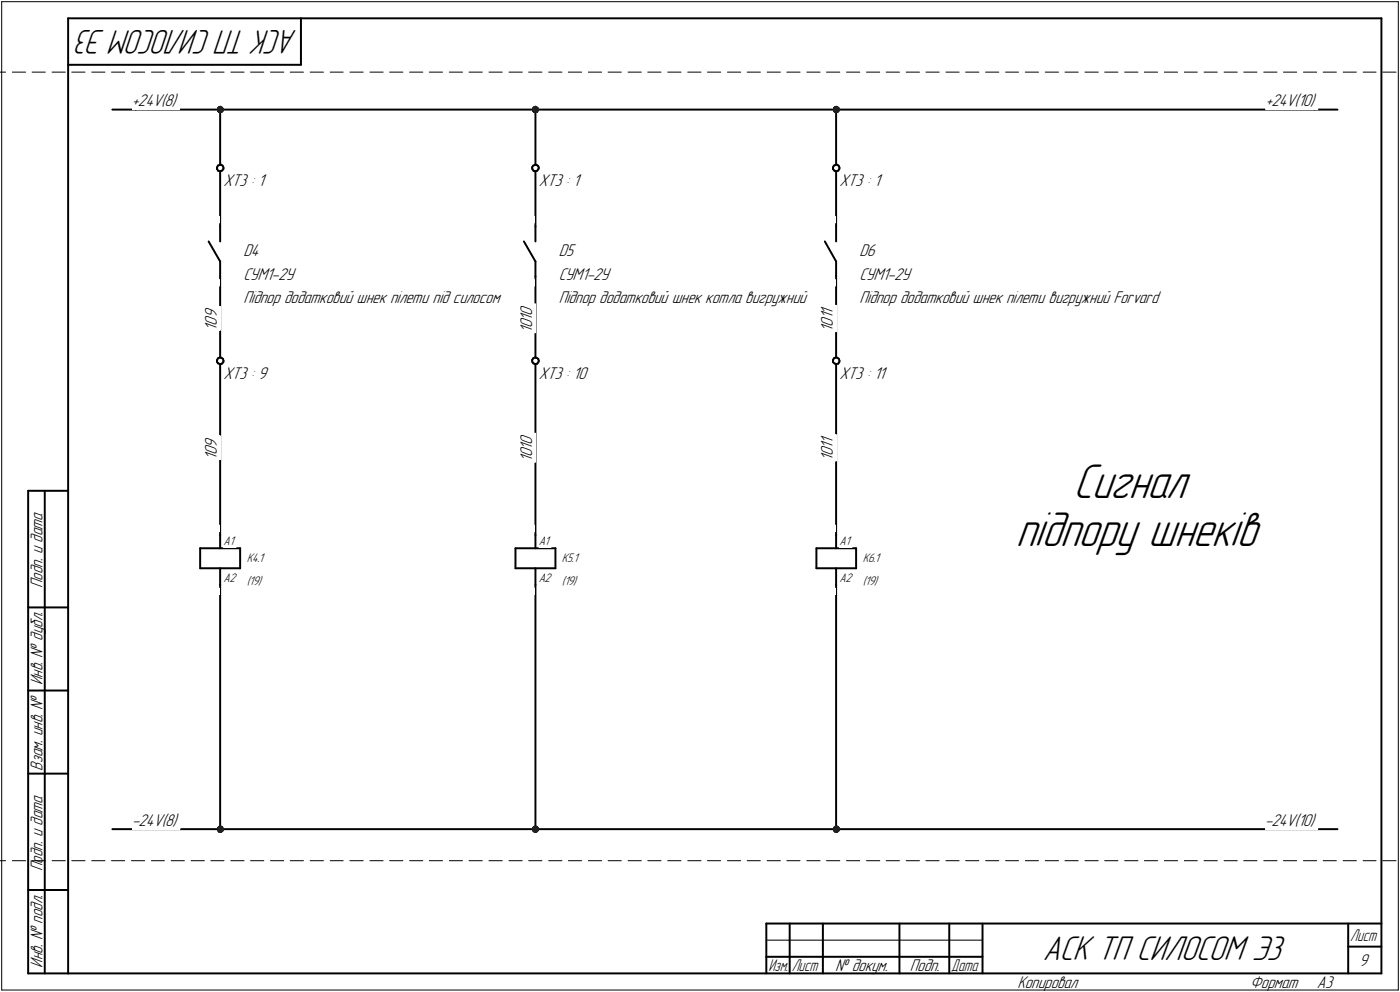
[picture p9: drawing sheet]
<svg xmlns="http://www.w3.org/2000/svg" width="421mm" height="298mm" viewBox="0 0 421 298" stroke-linecap="round" stroke-linejoin="round" font-family="sans-serif">
<defs><g id="words">
<g font-size="15.6">
<text x="322.7" y="149.7">Сигнал</text>
<text x="305.5" y="164">підпору шнеків</text>
</g>
<g font-size="10.9">
<text x="89.4" y="9" transform="rotate(-180 89.4 9)">АСК ТП СИЛОСОМ Э3</text>
<text x="313.7" y="288.5">АСК ТП СИЛОСОМ Э3</text>
</g>
<g font-size="5.4">
<text x="39.7" y="31.9">+24V(8)</text>
<text x="380.6" y="31.9">+24V(10)</text>
<text x="67.2" y="56">XT3 : 1</text>
<text x="162" y="56">XT3 : 1</text>
<text x="252.5" y="56">XT3 : 1</text>
<text x="73.2" y="77">D4</text>
<text x="168" y="77">D5</text>
<text x="258.5" y="77">D6</text>
<text x="73.2" y="84">СУМ1-2У</text>
<text x="168" y="84">СУМ1-2У</text>
<text x="258.5" y="84">СУМ1-2У</text>
<text x="65.2" y="95.6" transform="rotate(-90 65.2 95.6)">9</text>
<text x="73.2" y="91">Підпор додатковий шнек пілети під силосом</text>
<text x="160" y="94.9" transform="rotate(-90 160 94.9)">0</text>
<text x="168" y="91">Підпор додатковий шнек котла вигружний</text>
<text x="250.5" y="96" transform="rotate(-90 250.5 96)">1</text>
<text x="250.5" y="94.5" transform="rotate(-90 250.5 94.5)">1</text>
<text x="258.5" y="91">Підпор додатковий шнек пілети вигружний Forvard</text>
<text x="65.2" y="99.3" transform="rotate(-90 65.2 99.3)">1</text>
<text x="65.2" y="97.8" transform="rotate(-90 65.2 97.8)">0</text>
<text x="160" y="100.1" transform="rotate(-90 160 100.1)">1</text>
<text x="160" y="98.6" transform="rotate(-90 160 98.6)">0</text>
<text x="160" y="96.4" transform="rotate(-90 160 96.4)">1</text>
<text x="250.5" y="99.7" transform="rotate(-90 250.5 99.7)">1</text>
<text x="250.5" y="98.2" transform="rotate(-90 250.5 98.2)">0</text>
<text x="67.2" y="113.9">XT3 : 9</text>
<text x="162" y="113.9">XT3 : 10</text>
<text x="252.5" y="113.9">XT3 : 11</text>
<text x="65.2" y="136.7" transform="rotate(-90 65.2 136.7)">0</text>
<text x="65.2" y="134.5" transform="rotate(-90 65.2 134.5)">9</text>
<text x="160" y="137.5" transform="rotate(-90 160 137.5)">0</text>
<text x="160" y="135.2" transform="rotate(-90 160 135.2)">1</text>
<text x="160" y="133.8" transform="rotate(-90 160 133.8)">0</text>
<text x="250.5" y="137.1" transform="rotate(-90 250.5 137.1)">0</text>
<text x="250.5" y="134.9" transform="rotate(-90 250.5 134.9)">1</text>
<text x="250.5" y="133.4" transform="rotate(-90 250.5 133.4)">1</text>
<text x="65.2" y="138.2" transform="rotate(-90 65.2 138.2)">1</text>
<text x="160" y="138.9" transform="rotate(-90 160 138.9)">1</text>
<text x="250.5" y="138.6" transform="rotate(-90 250.5 138.6)">1</text>
<text x="12.8" y="176.7" transform="rotate(-90 12.8 176.7)">Подп. и дата</text>
<text x="12.8" y="205.8" transform="rotate(-90 12.8 205.8)">Инв. № дубл.</text>
<text x="12.8" y="231.6" transform="rotate(-90 12.8 231.6)">Взам. инв. №</text>
<text x="39.7" y="248.2">-24V(8)</text>
<text x="380.5" y="248.2">-24V(10)</text>
<text x="12.8" y="257.6" transform="rotate(-90 12.8 257.6)">дп. и дата</text>
<text x="12.8" y="261.7" transform="rotate(-90 12.8 261.7)">По</text>
<text x="12.8" y="290.8" transform="rotate(-90 12.8 290.8)">Инв. № подл.</text>
<text x="251.2" y="291.8">№ докум.</text>
<text x="273.6" y="291.8">Подп.</text>
<text x="408.8" y="290.3">9</text>
<text x="306" y="296.8">Копировал</text>
<text x="376" y="296.8">Формат</text>
<text x="396" y="296.8">A3</text>
</g>
<g font-size="5.3">
<text x="406.1" y="282.8">Лист</text>
<text x="231.1" y="291.8">Изм.</text>
<text x="238.1" y="291.8">Лист</text>
<text x="286.1" y="291.8">Дата</text>
</g>
<g font-size="4">
<text x="67.2" y="163.8">A1</text>
<text x="162" y="163.8">A1</text>
<text x="252.5" y="163.8">A1</text>
<text x="74.2" y="168.8">K4.1</text>
<text x="169" y="168.8">K5.1</text>
<text x="259.5" y="168.8">K6.1</text>
<text x="67.2" y="174.8">A2</text>
<text x="74.2" y="175.8">(19)</text>
<text x="162" y="174.8">A2</text>
<text x="169" y="175.8">(19)</text>
<text x="252.5" y="174.8">A2</text>
<text x="259.5" y="175.8">(19)</text>
</g>
</g></defs>
<g fill="none" stroke="#000" stroke-width=".59">
<path d="M20.5 5.5v287zM20.5 5.5h395zM20.5 19.5h70zM90.5 5.5v14zM415.5 5.5v287zM33.8 32.9h7zM40.8 32.9h25.4zM66.2 32.9h94.8zM66.2 32.9v16.5zM161 32.9h90.5zM161 32.9v16.5zM251.5 32.9h143.8z"/>
<path d="M251.5 32.9v16.5zM395.3 32.9h7zM65.3 50.3v.5zM65.3 50.8l.3 .5zM65.5 49.8l.5-.3zM65.5 49.8l-.2 .5zM65.6 51.3l.6 .2zM66 49.5h.6zM66.2 51.5v16.6zM66.2 51.5l.5-.2zM66.6 49.5l.5 .5zM66.7 51.3l.4-.4z"/>
<path d="M67.1 50l.1 .5zM67.2 50.5l-.1 .4zM160 50.3l.1 .5zM160.1 50.8l.3 .5zM160.4 49.8l.5-.3zM160.4 49.8l-.4 .5zM160.4 51.3l.6 .2zM160.9 49.5h.5zM161 51.5l.5-.2zM161 51.5v16.6zM161.4 49.5l.5 .5zM161.9 50l.2 .5z"/>
<path d="M161.9 50.9l-.4 .4zM162.1 50.5l-.2 .4zM250.5 50.3v.5zM250.5 50.8l.5 .5zM250.8 49.8l.5-.3zM250.8 49.8l-.3 .5zM251 51.3l.5 .2zM251.3 49.5h.6zM251.5 51.5v16.6zM251.5 51.5l.6-.2zM251.9 49.5l.4 .5zM252.3 50l.2 .5z"/>
<path d="M252.4 50.9l-.3 .4zM252.5 50.5l-.1 .4zM62.7 72.6l3.5 6zM66.2 78.6v4.5zM66.2 68.1v4.5zM157.6 72.6l3.4 6zM161 78.6v4.5zM161 68.1v4.5zM248.1 72.6l3.4 6zM251.5 78.6v4.5zM251.5 68.1v4.5zM66.2 83.1v24.3z"/>
<path d="M161 83.1v24.3zM251.5 83.1v24.3zM65.3 108.2v.6zM65.3 108.8l.3 .4zM65.5 107.7l.5-.3zM65.5 107.7l-.2 .5zM65.6 109.2l.6 .2zM66 107.4l.6 .1zM66.2 109.4v51.4zM66.2 109.4l.5-.1zM66.6 107.5l.5 .4zM66.7 109.3l.4-.4z"/>
<path d="M67.1 107.9l.1 .6zM67.2 108.5l-.1 .4zM160 108.2l.1 .6zM160.1 108.8l.3 .4zM160.4 107.7l.5-.3zM160.4 107.7l-.4 .5zM160.4 109.2l.6 .2zM160.9 107.4l.5 .1zM161 109.4l.5-.1zM161 109.4v51.4zM161.4 107.5l.5 .4zM161.9 107.9l.2 .6z"/>
<path d="M161.9 108.9l-.4 .4zM162.1 108.5l-.2 .4zM250.5 108.2v.6zM250.5 108.8l.5 .4zM250.8 107.7l.5-.3zM250.8 107.7l-.3 .5zM251 109.2l.5 .2zM251.3 107.4l.6 .1zM251.5 109.4v51.4zM251.5 109.4l.6-.1zM251.9 107.5l.4 .4zM252.3 107.9l.2 .6z"/>
<path d="M252.4 108.9l-.3 .4zM252.5 108.5l-.1 .4zM8.5 147.5v145zM8.5 147.5h12zM13.5 147.5v145zM60.2 170.8h12zM60.2 164.8h12zM60.2 164.8v6zM66.2 160.8v4zM66.2 170.8v5zM66.2 175.8v73.4zM72.2 164.8v6z"/>
<path d="M155 170.8h12zM155 164.8h12zM155 164.8v6zM161 160.8v4zM161 170.8v5zM161 175.8v73.4zM167 164.8v6zM245.5 170.8h12zM245.5 164.8h12zM245.5 164.8v6zM251.5 160.8v4zM251.5 170.8v5z"/>
<path d="M251.5 175.8v73.4zM257.5 164.8v6zM8.5 182.5h12zM8.5 207.5h12zM8.5 232.5h12zM33.8 249.2h7zM40.8 249.2h25.4zM66.2 249.2h94.8zM161 249.2h90.5zM251.5 249.2h143.8zM395.3 249.2h7zM8.5 267.5h12z"/>
<path d="M230.5 277.5h185zM230.5 277.5v15zM237.5 277.5v15zM247.5 277.5v15zM270.5 277.5v15zM285.5 277.5v15zM295.5 277.5v15zM405.5 277.5v15zM8.5 292.5h12zM20.5 292.5h395zM230.5 287.5h7zM237.5 287.5h10z"/>
<path d="M247.5 287.5h23zM270.5 287.5h15zM285.5 287.5h10zM405.5 284.5h10z"/>
</g>
<g fill="none" stroke="#000" stroke-width=".3">
<path d="M.5 .5v297zM.5 .5h420zM420.5 .5v297zM0 21.7h1.7zM3.7 21.7h4zM9.7 21.7h3.9zM15.7 21.7h3.9zM21.6 21.7h4zM27.6 21.7h4zM33.5 21.7h4zM39.5 21.7h4zM45.6 21.7h3.8z"/>
<path d="M51.5 21.7h4zM57.5 21.7h4zM63.4 21.7h4zM69.4 21.7h4zM75.4 21.7h3.9zM81.4 21.7h3.9zM87.3 21.7h4zM93.3 21.7h4zM99.3 21.7h3.9zM105.2 21.7h4zM111.3 21.7h3.9zM117.2 21.7h4z"/>
<path d="M123.2 21.7h4zM129.1 21.7h4zM135.1 21.7h4zM141.1 21.7h3.9zM147.1 21.7h3.9zM153.1 21.7h4zM159 21.7h4zM165 21.7h4zM170.9 21.7h4zM177 21.7h3.9zM182.9 21.7h4zM188.9 21.7h4z"/>
<path d="M194.8 21.7h4zM200.8 21.7h4zM206.8 21.7h4zM212.8 21.7h3.9zM218.8 21.7h4zM224.7 21.7h4zM230.7 21.7h4zM236.6 21.7h4zM242.7 21.7h3.9zM248.6 21.7h4zM254.6 21.7h4zM260.6 21.7h4z"/>
<path d="M266.5 21.7h4zM272.5 21.7h4zM278.5 21.7h3.9zM284.5 21.7h4zM290.4 21.7h4zM296.4 21.7h4zM302.4 21.7h3.9zM308.4 21.7h3.9zM314.4 21.7h3.9zM320.3 21.7h4zM326.3 21.7h4zM332.2 21.7h4z"/>
<path d="M338.2 21.7h4zM344.2 21.7h3.9zM350.2 21.7h4zM356.2 21.7h3.9zM362.1 21.7h4zM368.1 21.7h4zM374.1 21.7h3.9zM380.1 21.7h3.9zM386 21.7h4zM392 21.7h4zM397.9 21.7h4zM403.9 21.7h4z"/>
<path d="M410 21.7h3.9zM415.9 21.7h4zM0 258.7h1.7zM3.7 258.7h4zM9.7 258.7h3.9zM15.7 258.7h3.9zM21.6 258.7h4zM27.6 258.7h4zM33.5 258.7h4zM39.5 258.7h4zM45.6 258.7h3.8zM51.5 258.7h4z"/>
<path d="M57.5 258.7h4zM63.4 258.7h4zM69.4 258.7h4zM75.4 258.7h3.9zM81.4 258.7h3.9zM87.3 258.7h4zM93.3 258.7h4zM99.3 258.7h3.9zM105.2 258.7h4zM111.3 258.7h3.9zM117.2 258.7h4zM123.2 258.7h4z"/>
<path d="M129.1 258.7h4zM135.1 258.7h4zM141.1 258.7h3.9zM147.1 258.7h3.9zM153.1 258.7h4zM159 258.7h4zM165 258.7h4zM170.9 258.7h4zM177 258.7h3.9zM182.9 258.7h4zM188.9 258.7h4zM194.8 258.7h4z"/>
<path d="M200.8 258.7h4zM206.8 258.7h4zM212.8 258.7h3.9zM218.8 258.7h4zM224.7 258.7h4zM230.7 258.7h4zM236.6 258.7h4zM242.7 258.7h3.9zM248.6 258.7h4zM254.6 258.7h4zM260.6 258.7h4zM266.5 258.7h4z"/>
<path d="M272.5 258.7h4zM278.5 258.7h3.9zM284.5 258.7h4zM290.4 258.7h4zM296.4 258.7h4zM302.4 258.7h3.9zM308.4 258.7h3.9zM314.4 258.7h3.9zM320.3 258.7h4zM326.3 258.7h4zM332.2 258.7h4zM338.2 258.7h4z"/>
<path d="M344.2 258.7h3.9zM350.2 258.7h4zM356.2 258.7h3.9zM362.1 258.7h4zM368.1 258.7h4zM374.1 258.7h3.9zM380.1 258.7h3.9zM386 258.7h4zM392 258.7h4zM397.9 258.7h4zM403.9 258.7h4zM410 258.7h3.9z"/>
<path d="M415.9 258.7h4zM.5 297.5h420zM230.5 282.5h65z"/>
</g>
<g fill="#1c1c1c" stroke="#1c1c1c" stroke-width=".3">
<path d="M66 248.2h.6zM65.8 248.3h.9zM65.6 248.4h1.3zM65.5 248.5h1.5zM65.5 248.6h1.5zM65.4 248.7h1.7zM65.4 248.8h1.7zM65.4 248.8h1.7zM65.3 248.9h1.9zM65.3 249h1.9zM65.3 249.1h1.9zM65.3 249.2h1.9zM65.3 249.3h1.9zM65.3 249.3h1.9zM65.3 249.4h1.9zM65.4 249.5h1.8zM65.4 249.6h1.8zM65.4 249.7h1.7zM65.4 249.8h1.7zM65.5 249.9h1.6zM65.5 249.9h1.4zM65.6 250h1.2zM65.8 250.1h.8z"/>
<path d="M160.7 248.2h.7zM160.5 248.3h1zM160.4 248.4h1.2zM160.3 248.5h1.4zM160.3 248.6h1.5zM160.2 248.7h1.7zM160.2 248.8h1.8zM160.1 248.8h1.9zM160 248.9h2zM160 249h2zM160 249.1h2.1zM160 249.2h2.1zM160 249.3h2.1zM160 249.3h2zM160 249.4h2zM160.1 249.5h1.9zM160.1 249.6h1.9zM160.2 249.7h1.7zM160.2 249.8h1.7zM160.3 249.9h1.5zM160.3 249.9h1.4zM160.4 250h1.1zM160.6 250.1h.8z"/>
<path d="M251.2 248.2h.7zM251 248.3h1.1zM250.9 248.4h1.2zM250.8 248.5h1.4zM250.8 248.6h1.5zM250.7 248.7h1.7zM250.7 248.8h1.8zM250.6 248.8h1.9zM250.5 248.9h2zM250.5 249h2zM250.5 249.1h2zM250.5 249.2h2zM250.5 249.3h2zM250.5 249.3h2zM250.5 249.4h2zM250.6 249.5h1.9zM250.6 249.6h1.9zM250.7 249.7h1.7zM250.7 249.8h1.7zM250.8 249.9h1.5zM250.8 249.9h1.3zM251 250h1.1zM251 250.1h.9z"/>
<path d="M66.1 31.9h.4zM65.8 32h.8zM65.7 32.1h1zM65.6 32.2h1.3zM65.5 32.3h1.5zM65.4 32.3h1.7zM65.4 32.4h1.7zM65.4 32.5h1.7zM65.4 32.6h1.7zM65.3 32.7h1.9zM65.3 32.8h1.9zM65.3 32.9h1.9zM65.3 32.9h1.9zM65.3 33h1.9zM65.3 33.1h1.9zM65.3 33.2h1.9zM65.4 33.3h1.8zM65.4 33.4h1.8zM65.4 33.4h1.7zM65.4 33.5h1.7zM65.5 33.6h1.5zM65.6 33.7h1.3zM65.7 33.8h1.1zM66 33.9h.5z"/>
<path d="M160.9 31.9h.3zM160.5 32h.9zM160.5 32.1h1zM160.4 32.2h1.2zM160.3 32.3h1.5zM160.2 32.3h1.7zM160.2 32.4h1.7zM160.1 32.5h1.9zM160.1 32.6h1.9zM160 32.7h2zM160 32.8h2zM160 32.9h2.1zM160 32.9h2.1zM160 33h2.1zM160 33.1h2zM160 33.2h2zM160.1 33.3h1.9zM160.1 33.4h1.9zM160.2 33.4h1.7zM160.2 33.5h1.6zM160.3 33.6h1.5zM160.4 33.7h1.3zM160.5 33.8h1zM160.7 33.9h.5z"/>
<path d="M251.4 31.9h.3zM251 32h.9zM251 32.1h1.1zM250.9 32.2h1.2zM250.8 32.3h1.5zM250.7 32.3h1.7zM250.7 32.4h1.7zM250.6 32.5h1.9zM250.6 32.6h1.9zM250.5 32.7h2zM250.5 32.8h2zM250.5 32.9h2zM250.5 32.9h2zM250.5 33h2zM250.5 33.1h2zM250.5 33.2h2zM250.6 33.3h1.9zM250.6 33.4h1.9zM250.7 33.4h1.7zM250.7 33.5h1.6zM250.8 33.6h1.4zM251 33.7h1.1zM251 33.8h1.1zM251.2 33.9h.5z"/>
</g>
<g fill="#fff" stroke="#fff" stroke-width=".3">
<path d="M39.7 28h14.3zM39.7 28.1h14.3zM39.7 28.2h14.3zM39.7 28.3h14.3zM39.7 28.4h14.3zM39.7 28.4h14.3zM39.7 28.5h14.3zM39.7 28.6h14.3zM39.7 28.7h14.3zM39.7 28.8h14.3zM39.7 28.9h14.3zM39.7 29h14.3zM39.7 29h14.3zM39.7 29.1h14.3zM39.7 29.2h14.3zM39.7 29.3h14.3zM39.7 29.4h14.3zM39.7 29.5h14.3zM39.7 29.5h14.3zM39.7 29.6h14.3zM39.7 29.7h14.3zM39.7 29.8h14.3zM39.7 29.9h14.3zM39.7 30h14.3zM39.7 30.1h14.3zM39.7 30.1h14.3zM39.7 30.2h14.3zM39.7 30.3h14.3zM39.7 30.4h14.3zM39.7 30.5h14.3zM39.7 30.6h14.3zM39.7 30.6h14.3zM39.7 30.7h14.3zM39.7 30.8h14.3zM39.7 30.9h14.3zM39.7 31h14.3zM39.7 31.1h14.3zM39.7 31.2h14.3zM39.7 31.2h14.3zM39.7 31.3h14.3zM39.7 31.4h14.3zM39.7 31.5h14.3zM39.7 31.6h14.3zM39.7 31.7h14.3zM39.7 31.7h14.3zM39.7 31.8h14.3zM39.7 31.9h14.3zM39.7 32h14.3zM39.7 32.1h14.3zM39.7 32.2h14.3zM39.7 32.3h14.3zM39.7 32.3h14.3zM39.7 32.4h14.3zM39.7 32.5h14.3zM39.7 32.6h14.3zM39.7 32.7h14.3zM39.7 32.8h14.3zM39.7 32.9h14.3zM39.7 32.9h14.3z"/>
<path d="M39.7 244.3h14.5zM39.7 244.3h14.5zM39.7 244.4h14.5zM39.7 244.5h14.5zM39.7 244.6h14.5zM39.7 244.7h14.5zM39.7 244.8h14.5zM39.7 244.9h14.5zM39.7 244.9h14.5zM39.7 245h14.5zM39.7 245.1h14.5zM39.7 245.2h14.5zM39.7 245.3h14.5zM39.7 245.4h14.5zM39.7 245.4h14.5zM39.7 245.5h14.5zM39.7 245.6h14.5zM39.7 245.7h14.5zM39.7 245.8h14.5zM39.7 245.9h14.5zM39.7 246h14.5zM39.7 246h14.5zM39.7 246.1h14.5zM39.7 246.2h14.5zM39.7 246.3h14.5zM39.7 246.4h14.5zM39.7 246.5h14.5zM39.7 246.5h14.5zM39.7 246.6h14.5zM39.7 246.7h14.5zM39.7 246.8h14.5zM39.7 246.9h14.5zM39.7 247h14.5zM39.7 247.1h14.5zM39.7 247.1h14.5zM39.7 247.2h14.5zM39.7 247.3h14.5zM39.7 247.4h14.5zM39.7 247.5h14.5zM39.7 247.6h14.5zM39.7 247.6h14.5zM39.7 247.7h14.5zM39.7 247.8h14.5zM39.7 247.9h14.5zM39.7 248h14.5zM39.7 248.1h14.5zM39.7 248.2h14.5zM39.7 248.2h14.5zM39.7 248.3h14.5zM39.7 248.4h14.5zM39.7 248.5h14.5zM39.7 248.6h14.5zM39.7 248.7h14.5zM39.7 248.8h14.5zM39.7 248.8h14.5zM39.7 248.9h14.5zM39.7 249h14.5zM39.7 249.1h14.5zM39.7 249.2h14.5z"/>
<path d="M67.2 80.3h2zM67.2 80.3h2zM67.2 80.4h2zM67.2 80.5h2zM67.2 80.6h2zM67.2 80.7h2zM67.2 80.8h2zM67.2 80.9h2zM67.2 80.9h2zM67.2 81h2zM67.2 81.1h2zM67.2 81.2h2zM67.2 81.3h2zM67.2 81.4h2zM67.2 81.4h2zM67.2 81.5h2zM67.2 81.6h2zM67.2 81.7h2zM67.2 81.8h2zM67.2 81.9h2zM67.2 82h2zM67.2 82h2zM67.2 82.1h2zM67.2 82.2h2zM67.2 82.3h2zM67.2 82.4h2zM67.2 82.5h2zM67.2 82.5h2zM67.2 82.6h2zM67.2 82.7h2zM67.2 82.8h2zM67.2 82.9h2zM67.2 83h2zM67.2 83.1h2zM67.2 83.1h2zM67.2 83.2h2zM67.2 83.3h2zM67.2 83.4h2zM67.2 83.5h2zM67.2 83.6h2zM67.2 83.7h2zM67.2 83.7h2z"/>
<path d="M62.4 84.1h3.6zM62.4 84.2h3.6zM62.4 84.2h3.6zM62.4 84.3h3.6zM62.4 84.4h3.6zM62.4 84.5h3.6zM62.4 84.6h3.6zM62.4 84.7h3.6zM62.4 84.8h3.6zM62.4 84.8h3.6zM62.4 84.9h3.6zM62.4 85h3.6zM62.4 85.1h3.6zM62.4 85.2h3.6zM62.4 85.3h3.6zM62.4 85.3h3.6zM62.4 85.4h3.6zM62.4 85.5h3.6zM62.4 85.6h3.6zM62.4 85.7h3.6zM62.4 85.8h3.6zM62.4 85.9h3.6zM62.4 85.9h3.6z"/>
<path d="M67.2 68.2h2zM67.2 68.3h2zM67.2 68.4h2zM67.2 68.5h2zM67.2 68.6h2zM67.2 68.7h2zM67.2 68.7h2zM67.2 68.8h2zM67.2 68.9h2zM67.2 69h2zM67.2 69.1h2zM67.2 69.2h2zM67.2 69.3h2zM67.2 69.3h2zM67.2 69.4h2zM67.2 69.5h2zM67.2 69.6h2zM67.2 69.7h2zM67.2 69.8h2zM67.2 69.8h2zM67.2 69.9h2zM67.2 70h2zM67.2 70.1h2zM67.2 70.2h2zM67.2 70.3h2zM67.2 70.4h2zM67.2 70.4h2zM67.2 70.5h2zM67.2 70.6h2zM67.2 70.7h2zM67.2 70.8h2zM67.2 70.9h2zM67.2 71h2zM67.2 71h2zM67.2 71.1h2zM67.2 71.2h2zM67.2 71.3h2zM67.2 71.4h2zM67.2 71.5h2zM67.2 71.5h2zM67.2 71.6h2zM67.2 71.7h2z"/>
<path d="M62.4 65.1h3.6zM62.4 65.2h3.6zM62.4 65.3h3.6zM62.4 65.4h3.6zM62.4 65.4h3.6zM62.4 65.5h3.6zM62.4 65.6h3.6zM62.4 65.7h3.6zM62.4 65.8h3.6zM62.4 65.9h3.6zM62.4 66h3.6zM62.4 66h3.6zM62.4 66.1h3.6zM62.4 66.2h3.6zM62.4 66.3h3.6zM62.4 66.4h3.6zM62.4 66.5h3.6zM62.4 66.5h3.6zM62.4 66.6h3.6zM62.4 66.7h3.6zM62.4 66.8h3.6zM62.4 66.9h3.6zM62.4 67h3.6z"/>
<path d="M73.2 73.2h5.8zM73.2 73.2h5.8zM73.2 73.3h5.8zM73.2 73.4h5.8zM73.2 73.5h5.8zM73.2 73.6h5.8zM73.2 73.7h5.8zM73.2 73.7h5.8zM73.2 73.8h5.8zM73.2 73.9h5.8zM73.2 74h5.8zM73.2 74.1h5.8zM73.2 74.2h5.8zM73.2 74.3h5.8zM73.2 74.3h5.8zM73.2 74.4h5.8zM73.2 74.5h5.8zM73.2 74.6h5.8zM73.2 74.7h5.8zM73.2 74.8h5.8zM73.2 74.8h5.8zM73.2 74.9h5.8zM73.2 75h5.8zM73.2 75.1h5.8zM73.2 75.2h5.8zM73.2 75.3h5.8zM73.2 75.4h5.8zM73.2 75.4h5.8zM73.2 75.5h5.8zM73.2 75.6h5.8zM73.2 75.7h5.8zM73.2 75.8h5.8zM73.2 75.9h5.8zM73.2 75.9h5.8zM73.2 76h5.8zM73.2 76.1h5.8zM73.2 76.2h5.8zM73.2 76.3h5.8zM73.2 76.4h5.8zM73.2 76.5h5.8zM73.2 76.5h5.8zM73.2 76.6h5.8zM73.2 76.7h5.8zM73.2 76.8h5.8zM73.2 76.9h5.8zM73.2 77h5.8zM73.2 77h5.8zM73.2 77.1h5.8zM73.2 77.2h5.8zM73.2 77.3h5.8zM73.2 77.4h5.8zM73.2 77.5h5.8zM73.2 77.6h5.8zM73.2 77.6h5.8zM73.2 77.7h5.8zM73.2 77.8h5.8zM73.2 77.9h5.8zM73.2 78h5.8zM73.2 78.1h5.8z"/>
<path d="M73.2 80.1h16.1zM73.2 80.2h16.1zM73.2 80.3h16.1zM73.2 80.3h16.1zM73.2 80.4h16.1zM73.2 80.5h16.1zM73.2 80.6h16.1zM73.2 80.7h16.1zM73.2 80.8h16.1zM73.2 80.9h16.1zM73.2 80.9h16.1zM73.2 81h16.1zM73.2 81.1h16.1zM73.2 81.2h16.1zM73.2 81.3h16.1zM73.2 81.4h16.1zM73.2 81.4h16.1zM73.2 81.5h16.1zM73.2 81.6h16.1zM73.2 81.7h16.1zM73.2 81.8h16.1zM73.2 81.9h16.1zM73.2 82h16.1zM73.2 82h16.1zM73.2 82.1h16.1zM73.2 82.2h16.1zM73.2 82.3h16.1zM73.2 82.4h16.1zM73.2 82.5h16.1zM73.2 82.5h16.1zM73.2 82.6h16.1zM73.2 82.7h16.1zM73.2 82.8h16.1zM73.2 82.9h16.1zM73.2 83h16.1zM73.2 83.1h16.1zM73.2 83.1h16.1zM73.2 83.2h16.1zM73.2 83.3h16.1zM73.2 83.4h16.1zM73.2 83.5h16.1zM73.2 83.6h16.1zM73.2 83.7h16.1zM73.2 83.7h16.1zM73.2 83.8h16.1zM73.2 83.9h16.1zM73.2 84h16.1zM73.2 84.1h16.1zM73.2 84.2h16.1zM73.2 84.2h16.1zM73.2 84.3h16.1zM73.2 84.4h16.1zM73.2 84.5h16.1zM73.2 84.6h16.1zM73.2 84.7h16.1zM73.2 84.8h16.1zM73.2 84.8h16.1zM73.2 84.9h16.1zM73.2 85h16.1z"/>
<path d="M73.2 87.1h78.2zM73.2 87.2h78.2zM73.2 87.3h78.2zM73.2 87.4h78.2zM73.2 87.5h78.2zM73.2 87.5h78.2zM73.2 87.6h78.2zM73.2 87.7h78.2zM73.2 87.8h78.2zM73.2 87.9h78.2zM73.2 88h78.2zM73.2 88.1h78.2zM73.2 88.1h78.2zM73.2 88.2h78.2zM73.2 88.3h78.2zM73.2 88.4h78.2zM73.2 88.5h78.2zM73.2 88.6h78.2zM73.2 88.6h78.2zM73.2 88.7h78.2zM73.2 88.8h78.2zM73.2 88.9h78.2zM73.2 89h78.2zM73.2 89.1h78.2zM73.2 89.2h78.2zM73.2 89.2h78.2zM73.2 89.3h78.2zM73.2 89.4h78.2zM73.2 89.5h78.2zM73.2 89.6h78.2zM73.2 89.7h78.2zM73.2 89.7h78.2zM73.2 89.8h78.2zM73.2 89.9h78.2zM73.2 90h78.2zM73.2 90.1h78.2zM73.2 90.2h78.2zM73.2 90.3h78.2zM73.2 90.3h78.2zM73.2 90.4h78.2zM73.2 90.5h78.2zM73.2 90.6h78.2zM73.2 90.7h78.2zM73.2 90.8h78.2zM73.2 90.8h78.2zM73.2 90.9h78.2zM73.2 91h78.2zM73.2 91.1h78.2zM73.2 91.2h78.2zM73.2 91.3h78.2zM73.2 91.4h78.2zM73.2 91.4h78.2zM73.2 91.5h78.2zM73.2 91.6h78.2zM73.2 91.7h78.2zM73.2 91.8h78.2zM73.2 91.9h78.2zM73.2 91.9h78.2zM73.2 92h78.2z"/>
<path d="M62.4 176.8h3.6zM62.4 176.9h3.6zM62.4 177h3.6zM62.4 177h3.6zM62.4 177.1h3.6zM62.4 177.2h3.6zM62.4 177.3h3.6zM62.4 177.4h3.6zM62.4 177.5h3.6zM62.4 177.5h3.6zM62.4 177.6h3.6zM62.4 177.7h3.6zM62.4 177.8h3.6zM62.4 177.9h3.6zM62.4 178h3.6zM62.4 178.1h3.6zM62.4 178.1h3.6zM62.4 178.2h3.6zM62.4 178.3h3.6zM62.4 178.4h3.6zM62.4 178.5h3.6zM62.4 178.6h3.6zM62.4 178.6h3.6z"/>
<path d="M62.4 157.8h3.6zM62.4 157.9h3.6zM62.4 158h3.6zM62.4 158.1h3.6zM62.4 158.2h3.6zM62.4 158.2h3.6zM62.4 158.3h3.6zM62.4 158.4h3.6zM62.4 158.5h3.6zM62.4 158.6h3.6zM62.4 158.7h3.6zM62.4 158.7h3.6zM62.4 158.8h3.6zM62.4 158.9h3.6zM62.4 159h3.6zM62.4 159.1h3.6zM62.4 159.2h3.6zM62.4 159.3h3.6zM62.4 159.3h3.6zM62.4 159.4h3.6zM62.4 159.5h3.6zM62.4 159.6h3.6zM62.4 159.7h3.6z"/>
<path d="M67.2 172h4.3zM67.2 172h4.3zM67.2 172.1h4.3zM67.2 172.2h4.3zM67.2 172.3h4.3zM67.2 172.4h4.3zM67.2 172.5h4.3zM67.2 172.6h4.3zM67.2 172.6h4.3zM67.2 172.7h4.3zM67.2 172.8h4.3zM67.2 172.9h4.3zM67.2 173h4.3zM67.2 173.1h4.3zM67.2 173.1h4.3zM67.2 173.2h4.3zM67.2 173.3h4.3zM67.2 173.4h4.3zM67.2 173.5h4.3zM67.2 173.6h4.3zM67.2 173.7h4.3zM67.2 173.7h4.3zM67.2 173.8h4.3zM67.2 173.9h4.3zM67.2 174h4.3zM67.2 174.1h4.3zM67.2 174.2h4.3zM67.2 174.2h4.3zM67.2 174.3h4.3zM67.2 174.4h4.3zM67.2 174.5h4.3zM67.2 174.6h4.3zM67.2 174.7h4.3zM67.2 174.8h4.3zM67.2 174.8h4.3zM67.2 174.9h4.3zM67.2 175h4.3zM67.2 175.1h4.3zM67.2 175.2h4.3zM67.2 175.3h4.3zM67.2 175.3h4.3zM67.2 175.4h4.3zM67.2 175.5h4.3z"/>
<path d="M67.2 161h3.8zM67.2 161h3.8zM67.2 161.1h3.8zM67.2 161.2h3.8zM67.2 161.3h3.8zM67.2 161.4h3.8zM67.2 161.5h3.8zM67.2 161.5h3.8zM67.2 161.6h3.8zM67.2 161.7h3.8zM67.2 161.8h3.8zM67.2 161.9h3.8zM67.2 162h3.8zM67.2 162.1h3.8zM67.2 162.1h3.8zM67.2 162.2h3.8zM67.2 162.3h3.8zM67.2 162.4h3.8zM67.2 162.5h3.8zM67.2 162.6h3.8zM67.2 162.6h3.8zM67.2 162.7h3.8zM67.2 162.8h3.8zM67.2 162.9h3.8zM67.2 163h3.8zM67.2 163.1h3.8zM67.2 163.2h3.8zM67.2 163.2h3.8zM67.2 163.3h3.8zM67.2 163.4h3.8zM67.2 163.5h3.8zM67.2 163.6h3.8zM67.2 163.7h3.8zM67.2 163.7h3.8zM67.2 163.8h3.8zM67.2 163.9h3.8zM67.2 164h3.8zM67.2 164.1h3.8zM67.2 164.2h3.8zM67.2 164.3h3.8zM67.2 164.3h3.8zM67.2 164.4h3.8zM67.2 164.5h3.8z"/>
<path d="M74.3 166h5.5zM74.3 166.1h5.5zM74.3 166.2h5.5zM74.3 166.3h5.5zM74.3 166.4h5.5zM74.3 166.5h5.5zM74.3 166.5h5.5zM74.3 166.6h5.5zM74.3 166.7h5.5zM74.3 166.8h5.5zM74.3 166.9h5.5zM74.3 167h5.5zM74.3 167h5.5zM74.3 167.1h5.5zM74.3 167.2h5.5zM74.3 167.3h5.5zM74.3 167.4h5.5zM74.3 167.5h5.5zM74.3 167.6h5.5zM74.3 167.6h5.5zM74.3 167.7h5.5zM74.3 167.8h5.5zM74.3 167.9h5.5zM74.3 168h5.5zM74.3 168.1h5.5zM74.3 168.1h5.5zM74.3 168.2h5.5zM74.3 168.3h5.5zM74.3 168.4h5.5zM74.3 168.5h5.5zM74.3 168.6h5.5zM74.3 168.7h5.5zM74.3 168.7h5.5zM74.3 168.8h5.5zM74.3 168.9h5.5zM74.3 169h5.5zM74.3 169.1h5.5zM74.3 169.2h5.5zM74.3 169.2h5.5zM74.3 169.3h5.5zM74.3 169.4h5.5zM74.3 169.5h5.5z"/>
<path d="M74.3 173h4.9zM74.3 173.1h4.9zM74.3 173.1h4.9zM74.3 173.2h4.9zM74.3 173.3h4.9zM74.3 173.4h4.9zM74.3 173.5h4.9zM74.3 173.6h4.9zM74.3 173.7h4.9zM74.3 173.7h4.9zM74.3 173.8h4.9zM74.3 173.9h4.9zM74.3 174h4.9zM74.3 174.1h4.9zM74.3 174.2h4.9zM74.3 174.2h4.9zM74.3 174.3h4.9zM74.3 174.4h4.9zM74.3 174.5h4.9zM74.3 174.6h4.9zM74.3 174.7h4.9zM74.3 174.8h4.9zM74.3 174.8h4.9zM74.3 174.9h4.9zM74.3 175h4.9zM74.3 175.1h4.9zM74.3 175.2h4.9zM74.3 175.3h4.9zM74.3 175.3h4.9zM74.3 175.4h4.9zM74.3 175.5h4.9zM74.3 175.6h4.9zM74.3 175.7h4.9zM74.3 175.8h4.9zM74.3 175.9h4.9zM74.3 175.9h4.9zM74.3 176h4.9zM74.3 176.1h4.9zM74.3 176.2h4.9zM74.3 176.3h4.9zM74.3 176.4h4.9zM74.3 176.4h4.9z"/>
<path d="M61.3 131h5zM61.3 131.1h5zM61.3 131.1h5zM61.3 131.2h5zM61.3 131.3h5zM61.3 131.4h5zM61.3 131.5h5zM61.3 131.6h5zM61.3 131.7h5zM61.3 131.7h5zM61.3 131.8h5zM61.3 131.9h5zM61.3 132h5zM61.3 132.1h5zM61.3 132.2h5zM61.3 132.2h5zM61.3 132.3h5zM61.3 132.4h5zM61.3 132.5h5zM61.3 132.6h5zM61.3 132.7h5zM61.3 132.8h5zM61.3 132.8h5zM61.3 132.9h5zM61.3 133h5zM61.3 133.1h5zM61.3 133.2h5zM61.3 133.3h5zM61.3 133.3h5zM61.3 133.4h5zM61.3 133.5h5zM61.3 133.6h5zM61.3 133.7h5zM61.3 133.8h5zM61.3 133.9h5zM61.3 133.9h5zM61.3 134h5zM61.3 134.1h5zM61.3 134.2h5zM61.3 134.3h5zM61.3 134.4h5zM61.3 134.5h5zM61.3 134.5h5zM61.3 134.6h5zM61.3 134.7h5zM61.3 134.8h5zM61.3 134.9h5zM61.3 135h5zM61.3 135h5zM61.3 135.1h5zM61.3 135.2h5zM61.3 135.3h5zM61.3 135.4h5zM61.3 135.5h5zM61.3 135.6h5zM61.3 135.6h5zM61.3 135.7h5zM61.3 135.8h5zM61.3 135.9h5zM61.3 136h5zM61.3 136.1h5zM61.3 136.1h5zM61.3 136.2h5zM61.3 136.3h5zM61.3 136.4h5zM61.3 136.5h5zM61.3 136.6h5zM61.3 136.7h5zM61.3 136.7h5zM61.3 136.8h5zM61.3 136.9h5zM61.3 137h5zM61.3 137.1h5zM61.3 137.2h5zM61.3 137.2h5zM61.3 137.3h5zM61.3 137.4h5zM61.3 137.5h5zM61.3 137.6h5zM61.3 137.7h5zM61.3 137.8h5zM61.3 137.8h5zM61.3 137.9h5zM61.3 138h5zM61.3 138.1h5z"/>
<path d="M162.1 80.3h1.9zM162.1 80.3h1.9zM162.1 80.4h1.9zM162.1 80.5h1.9zM162.1 80.6h1.9zM162.1 80.7h1.9zM162.1 80.8h1.9zM162.1 80.9h1.9zM162.1 80.9h1.9zM162.1 81h1.9zM162.1 81.1h1.9zM162.1 81.2h1.9zM162.1 81.3h1.9zM162.1 81.4h1.9zM162.1 81.4h1.9zM162.1 81.5h1.9zM162.1 81.6h1.9zM162.1 81.7h1.9zM162.1 81.8h1.9zM162.1 81.9h1.9zM162.1 82h1.9zM162.1 82h1.9zM162.1 82.1h1.9zM162.1 82.2h1.9zM162.1 82.3h1.9zM162.1 82.4h1.9zM162.1 82.5h1.9zM162.1 82.5h1.9zM162.1 82.6h1.9zM162.1 82.7h1.9zM162.1 82.8h1.9zM162.1 82.9h1.9zM162.1 83h1.9zM162.1 83.1h1.9zM162.1 83.1h1.9zM162.1 83.2h1.9zM162.1 83.3h1.9zM162.1 83.4h1.9zM162.1 83.5h1.9zM162.1 83.6h1.9zM162.1 83.7h1.9zM162.1 83.7h1.9z"/>
<path d="M157.2 84.1h3.6zM157.2 84.2h3.6zM157.2 84.2h3.6zM157.2 84.3h3.6zM157.2 84.4h3.6zM157.2 84.5h3.6zM157.2 84.6h3.6zM157.2 84.7h3.6zM157.2 84.8h3.6zM157.2 84.8h3.6zM157.2 84.9h3.6zM157.2 85h3.6zM157.2 85.1h3.6zM157.2 85.2h3.6zM157.2 85.3h3.6zM157.2 85.3h3.6zM157.2 85.4h3.6zM157.2 85.5h3.6zM157.2 85.6h3.6zM157.2 85.7h3.6zM157.2 85.8h3.6zM157.2 85.9h3.6zM157.2 85.9h3.6z"/>
<path d="M162.1 68.2h1.9zM162.1 68.3h1.9zM162.1 68.4h1.9zM162.1 68.5h1.9zM162.1 68.6h1.9zM162.1 68.7h1.9zM162.1 68.7h1.9zM162.1 68.8h1.9zM162.1 68.9h1.9zM162.1 69h1.9zM162.1 69.1h1.9zM162.1 69.2h1.9zM162.1 69.3h1.9zM162.1 69.3h1.9zM162.1 69.4h1.9zM162.1 69.5h1.9zM162.1 69.6h1.9zM162.1 69.7h1.9zM162.1 69.8h1.9zM162.1 69.8h1.9zM162.1 69.9h1.9zM162.1 70h1.9zM162.1 70.1h1.9zM162.1 70.2h1.9zM162.1 70.3h1.9zM162.1 70.4h1.9zM162.1 70.4h1.9zM162.1 70.5h1.9zM162.1 70.6h1.9zM162.1 70.7h1.9zM162.1 70.8h1.9zM162.1 70.9h1.9zM162.1 71h1.9zM162.1 71h1.9zM162.1 71.1h1.9zM162.1 71.2h1.9zM162.1 71.3h1.9zM162.1 71.4h1.9zM162.1 71.5h1.9zM162.1 71.5h1.9zM162.1 71.6h1.9zM162.1 71.7h1.9z"/>
<path d="M157.2 65.1h3.6zM157.2 65.2h3.6zM157.2 65.3h3.6zM157.2 65.4h3.6zM157.2 65.4h3.6zM157.2 65.5h3.6zM157.2 65.6h3.6zM157.2 65.7h3.6zM157.2 65.8h3.6zM157.2 65.9h3.6zM157.2 66h3.6zM157.2 66h3.6zM157.2 66.1h3.6zM157.2 66.2h3.6zM157.2 66.3h3.6zM157.2 66.4h3.6zM157.2 66.5h3.6zM157.2 66.5h3.6zM157.2 66.6h3.6zM157.2 66.7h3.6zM157.2 66.8h3.6zM157.2 66.9h3.6zM157.2 67h3.6z"/>
<path d="M168 73.2h5.5zM168 73.2h5.5zM168 73.3h5.5zM168 73.4h5.5zM168 73.5h5.5zM168 73.6h5.5zM168 73.7h5.5zM168 73.7h5.5zM168 73.8h5.5zM168 73.9h5.5zM168 74h5.5zM168 74.1h5.5zM168 74.2h5.5zM168 74.3h5.5zM168 74.3h5.5zM168 74.4h5.5zM168 74.5h5.5zM168 74.6h5.5zM168 74.7h5.5zM168 74.8h5.5zM168 74.8h5.5zM168 74.9h5.5zM168 75h5.5zM168 75.1h5.5zM168 75.2h5.5zM168 75.3h5.5zM168 75.4h5.5zM168 75.4h5.5zM168 75.5h5.5zM168 75.6h5.5zM168 75.7h5.5zM168 75.8h5.5zM168 75.9h5.5zM168 75.9h5.5zM168 76h5.5zM168 76.1h5.5zM168 76.2h5.5zM168 76.3h5.5zM168 76.4h5.5zM168 76.5h5.5zM168 76.5h5.5zM168 76.6h5.5zM168 76.7h5.5zM168 76.8h5.5zM168 76.9h5.5zM168 77h5.5zM168 77h5.5zM168 77.1h5.5zM168 77.2h5.5zM168 77.3h5.5zM168 77.4h5.5zM168 77.5h5.5zM168 77.6h5.5zM168 77.6h5.5zM168 77.7h5.5zM168 77.8h5.5zM168 77.9h5.5zM168 78h5.5zM168 78.1h5.5z"/>
<path d="M168 80.1h16.1zM168 80.2h16.1zM168 80.3h16.1zM168 80.3h16.1zM168 80.4h16.1zM168 80.5h16.1zM168 80.6h16.1zM168 80.7h16.1zM168 80.8h16.1zM168 80.9h16.1zM168 80.9h16.1zM168 81h16.1zM168 81.1h16.1zM168 81.2h16.1zM168 81.3h16.1zM168 81.4h16.1zM168 81.4h16.1zM168 81.5h16.1zM168 81.6h16.1zM168 81.7h16.1zM168 81.8h16.1zM168 81.9h16.1zM168 82h16.1zM168 82h16.1zM168 82.1h16.1zM168 82.2h16.1zM168 82.3h16.1zM168 82.4h16.1zM168 82.5h16.1zM168 82.5h16.1zM168 82.6h16.1zM168 82.7h16.1zM168 82.8h16.1zM168 82.9h16.1zM168 83h16.1zM168 83.1h16.1zM168 83.1h16.1zM168 83.2h16.1zM168 83.3h16.1zM168 83.4h16.1zM168 83.5h16.1zM168 83.6h16.1zM168 83.7h16.1zM168 83.7h16.1zM168 83.8h16.1zM168 83.9h16.1zM168 84h16.1zM168 84.1h16.1zM168 84.2h16.1zM168 84.2h16.1zM168 84.3h16.1zM168 84.4h16.1zM168 84.5h16.1zM168 84.6h16.1zM168 84.7h16.1zM168 84.8h16.1zM168 84.8h16.1zM168 84.9h16.1zM168 85h16.1z"/>
<path d="M168 87.1h75.5zM168 87.2h75.5zM168 87.3h75.5zM168 87.4h75.5zM168 87.5h75.5zM168 87.5h75.5zM168 87.6h75.5zM168 87.7h75.5zM168 87.8h75.5zM168 87.9h75.5zM168 88h75.5zM168 88.1h75.5zM168 88.1h75.5zM168 88.2h75.5zM168 88.3h75.5zM168 88.4h75.5zM168 88.5h75.5zM168 88.6h75.5zM168 88.6h75.5zM168 88.7h75.5zM168 88.8h75.5zM168 88.9h75.5zM168 89h75.5zM168 89.1h75.5zM168 89.2h75.5zM168 89.2h75.5zM168 89.3h75.5zM168 89.4h75.5zM168 89.5h75.5zM168 89.6h75.5zM168 89.7h75.5zM168 89.7h75.5zM168 89.8h75.5zM168 89.9h75.5zM168 90h75.5zM168 90.1h75.5zM168 90.2h75.5zM168 90.3h75.5zM168 90.3h75.5zM168 90.4h75.5zM168 90.5h75.5zM168 90.6h75.5zM168 90.7h75.5zM168 90.8h75.5zM168 90.8h75.5zM168 90.9h75.5zM168 91h75.5zM168 91.1h75.5zM168 91.2h75.5zM168 91.3h75.5zM168 91.4h75.5zM168 91.4h75.5zM168 91.5h75.5zM168 91.6h75.5zM168 91.7h75.5zM168 91.8h75.5zM168 91.9h75.5zM168 91.9h75.5zM168 92h75.5z"/>
<path d="M157.2 176.8h3.6zM157.2 176.9h3.6zM157.2 177h3.6zM157.2 177h3.6zM157.2 177.1h3.6zM157.2 177.2h3.6zM157.2 177.3h3.6zM157.2 177.4h3.6zM157.2 177.5h3.6zM157.2 177.5h3.6zM157.2 177.6h3.6zM157.2 177.7h3.6zM157.2 177.8h3.6zM157.2 177.9h3.6zM157.2 178h3.6zM157.2 178.1h3.6zM157.2 178.1h3.6zM157.2 178.2h3.6zM157.2 178.3h3.6zM157.2 178.4h3.6zM157.2 178.5h3.6zM157.2 178.6h3.6zM157.2 178.6h3.6z"/>
<path d="M157.2 157.8h3.6zM157.2 157.9h3.6zM157.2 158h3.6zM157.2 158.1h3.6zM157.2 158.2h3.6zM157.2 158.2h3.6zM157.2 158.3h3.6zM157.2 158.4h3.6zM157.2 158.5h3.6zM157.2 158.6h3.6zM157.2 158.7h3.6zM157.2 158.7h3.6zM157.2 158.8h3.6zM157.2 158.9h3.6zM157.2 159h3.6zM157.2 159.1h3.6zM157.2 159.2h3.6zM157.2 159.3h3.6zM157.2 159.3h3.6zM157.2 159.4h3.6zM157.2 159.5h3.6zM157.2 159.6h3.6zM157.2 159.7h3.6z"/>
<path d="M162.1 172h4.2zM162.1 172h4.2zM162.1 172.1h4.2zM162.1 172.2h4.2zM162.1 172.3h4.2zM162.1 172.4h4.2zM162.1 172.5h4.2zM162.1 172.6h4.2zM162.1 172.6h4.2zM162.1 172.7h4.2zM162.1 172.8h4.2zM162.1 172.9h4.2zM162.1 173h4.2zM162.1 173.1h4.2zM162.1 173.1h4.2zM162.1 173.2h4.2zM162.1 173.3h4.2zM162.1 173.4h4.2zM162.1 173.5h4.2zM162.1 173.6h4.2zM162.1 173.7h4.2zM162.1 173.7h4.2zM162.1 173.8h4.2zM162.1 173.9h4.2zM162.1 174h4.2zM162.1 174.1h4.2zM162.1 174.2h4.2zM162.1 174.2h4.2zM162.1 174.3h4.2zM162.1 174.4h4.2zM162.1 174.5h4.2zM162.1 174.6h4.2zM162.1 174.7h4.2zM162.1 174.8h4.2zM162.1 174.8h4.2zM162.1 174.9h4.2zM162.1 175h4.2zM162.1 175.1h4.2zM162.1 175.2h4.2zM162.1 175.3h4.2zM162.1 175.3h4.2zM162.1 175.4h4.2zM162.1 175.5h4.2z"/>
<path d="M162.1 161h3.7zM162.1 161h3.7zM162.1 161.1h3.7zM162.1 161.2h3.7zM162.1 161.3h3.7zM162.1 161.4h3.7zM162.1 161.5h3.7zM162.1 161.5h3.7zM162.1 161.6h3.7zM162.1 161.7h3.7zM162.1 161.8h3.7zM162.1 161.9h3.7zM162.1 162h3.7zM162.1 162.1h3.7zM162.1 162.1h3.7zM162.1 162.2h3.7zM162.1 162.3h3.7zM162.1 162.4h3.7zM162.1 162.5h3.7zM162.1 162.6h3.7zM162.1 162.6h3.7zM162.1 162.7h3.7zM162.1 162.8h3.7zM162.1 162.9h3.7zM162.1 163h3.7zM162.1 163.1h3.7zM162.1 163.2h3.7zM162.1 163.2h3.7zM162.1 163.3h3.7zM162.1 163.4h3.7zM162.1 163.5h3.7zM162.1 163.6h3.7zM162.1 163.7h3.7zM162.1 163.7h3.7zM162.1 163.8h3.7zM162.1 163.9h3.7zM162.1 164h3.7zM162.1 164.1h3.7zM162.1 164.2h3.7zM162.1 164.3h3.7zM162.1 164.3h3.7zM162.1 164.4h3.7zM162.1 164.5h3.7z"/>
<path d="M169 166h5.4zM169 166.1h5.4zM169 166.2h5.4zM169 166.3h5.4zM169 166.4h5.4zM169 166.5h5.4zM169 166.5h5.4zM169 166.6h5.4zM169 166.7h5.4zM169 166.8h5.4zM169 166.9h5.4zM169 167h5.4zM169 167h5.4zM169 167.1h5.4zM169 167.2h5.4zM169 167.3h5.4zM169 167.4h5.4zM169 167.5h5.4zM169 167.6h5.4zM169 167.6h5.4zM169 167.7h5.4zM169 167.8h5.4zM169 167.9h5.4zM169 168h5.4zM169 168.1h5.4zM169 168.1h5.4zM169 168.2h5.4zM169 168.3h5.4zM169 168.4h5.4zM169 168.5h5.4zM169 168.6h5.4zM169 168.7h5.4zM169 168.7h5.4zM169 168.8h5.4zM169 168.9h5.4zM169 169h5.4zM169 169.1h5.4zM169 169.2h5.4zM169 169.2h5.4zM169 169.3h5.4zM169 169.4h5.4zM169 169.5h5.4z"/>
<path d="M169 173h5zM169 173.1h5zM169 173.1h5zM169 173.2h5zM169 173.3h5zM169 173.4h5zM169 173.5h5zM169 173.6h5zM169 173.7h5zM169 173.7h5zM169 173.8h5zM169 173.9h5zM169 174h5zM169 174.1h5zM169 174.2h5zM169 174.2h5zM169 174.3h5zM169 174.4h5zM169 174.5h5zM169 174.6h5zM169 174.7h5zM169 174.8h5zM169 174.8h5zM169 174.9h5zM169 175h5zM169 175.1h5zM169 175.2h5zM169 175.3h5zM169 175.3h5zM169 175.4h5zM169 175.5h5zM169 175.6h5zM169 175.7h5zM169 175.8h5zM169 175.9h5zM169 175.9h5zM169 176h5zM169 176.1h5zM169 176.2h5zM169 176.3h5zM169 176.4h5zM169 176.4h5z"/>
<path d="M156.1 130.2h5zM156.1 130.3h5zM156.1 130.4h5zM156.1 130.5h5zM156.1 130.6h5zM156.1 130.6h5zM156.1 130.7h5zM156.1 130.8h5zM156.1 130.9h5zM156.1 131h5zM156.1 131.1h5zM156.1 131.1h5zM156.1 131.2h5zM156.1 131.3h5zM156.1 131.4h5zM156.1 131.5h5zM156.1 131.6h5zM156.1 131.7h5zM156.1 131.7h5zM156.1 131.8h5zM156.1 131.9h5zM156.1 132h5zM156.1 132.1h5zM156.1 132.2h5zM156.1 132.2h5zM156.1 132.3h5zM156.1 132.4h5zM156.1 132.5h5zM156.1 132.6h5zM156.1 132.7h5zM156.1 132.8h5zM156.1 132.8h5zM156.1 132.9h5zM156.1 133h5zM156.1 133.1h5zM156.1 133.2h5zM156.1 133.3h5zM156.1 133.3h5zM156.1 133.4h5zM156.1 133.5h5zM156.1 133.6h5zM156.1 133.7h5zM156.1 133.8h5zM156.1 133.9h5zM156.1 133.9h5zM156.1 134h5zM156.1 134.1h5zM156.1 134.2h5zM156.1 134.3h5zM156.1 134.4h5zM156.1 134.5h5zM156.1 134.5h5zM156.1 134.6h5zM156.1 134.7h5zM156.1 134.8h5zM156.1 134.9h5zM156.1 135h5zM156.1 135h5zM156.1 135.1h5zM156.1 135.2h5zM156.1 135.3h5zM156.1 135.4h5zM156.1 135.5h5zM156.1 135.6h5zM156.1 135.6h5zM156.1 135.7h5zM156.1 135.8h5zM156.1 135.9h5zM156.1 136h5zM156.1 136.1h5zM156.1 136.1h5zM156.1 136.2h5zM156.1 136.3h5zM156.1 136.4h5zM156.1 136.5h5zM156.1 136.6h5zM156.1 136.7h5zM156.1 136.7h5zM156.1 136.8h5zM156.1 136.9h5zM156.1 137h5zM156.1 137.1h5zM156.1 137.2h5zM156.1 137.2h5zM156.1 137.3h5zM156.1 137.4h5zM156.1 137.5h5zM156.1 137.6h5zM156.1 137.7h5zM156.1 137.8h5zM156.1 137.8h5zM156.1 137.9h5zM156.1 138h5zM156.1 138.1h5zM156.1 138.2h5zM156.1 138.3h5zM156.1 138.3h5zM156.1 138.4h5zM156.1 138.5h5zM156.1 138.6h5zM156.1 138.7h5zM156.1 138.8h5zM156.1 138.9h5z"/>
<path d="M252.5 80.3h2zM252.5 80.3h2zM252.5 80.4h2zM252.5 80.5h2zM252.5 80.6h2zM252.5 80.7h2zM252.5 80.8h2zM252.5 80.9h2zM252.5 80.9h2zM252.5 81h2zM252.5 81.1h2zM252.5 81.2h2zM252.5 81.3h2zM252.5 81.4h2zM252.5 81.4h2zM252.5 81.5h2zM252.5 81.6h2zM252.5 81.7h2zM252.5 81.8h2zM252.5 81.9h2zM252.5 82h2zM252.5 82h2zM252.5 82.1h2zM252.5 82.2h2zM252.5 82.3h2zM252.5 82.4h2zM252.5 82.5h2zM252.5 82.5h2zM252.5 82.6h2zM252.5 82.7h2zM252.5 82.8h2zM252.5 82.9h2zM252.5 83h2zM252.5 83.1h2zM252.5 83.1h2zM252.5 83.2h2zM252.5 83.3h2zM252.5 83.4h2zM252.5 83.5h2zM252.5 83.6h2zM252.5 83.7h2zM252.5 83.7h2z"/>
<path d="M247.7 84.1h3.6zM247.7 84.2h3.6zM247.7 84.2h3.6zM247.7 84.3h3.6zM247.7 84.4h3.6zM247.7 84.5h3.6zM247.7 84.6h3.6zM247.7 84.7h3.6zM247.7 84.8h3.6zM247.7 84.8h3.6zM247.7 84.9h3.6zM247.7 85h3.6zM247.7 85.1h3.6zM247.7 85.2h3.6zM247.7 85.3h3.6zM247.7 85.3h3.6zM247.7 85.4h3.6zM247.7 85.5h3.6zM247.7 85.6h3.6zM247.7 85.7h3.6zM247.7 85.8h3.6zM247.7 85.9h3.6zM247.7 85.9h3.6z"/>
<path d="M252.5 68.2h2zM252.5 68.3h2zM252.5 68.4h2zM252.5 68.5h2zM252.5 68.6h2zM252.5 68.7h2zM252.5 68.7h2zM252.5 68.8h2zM252.5 68.9h2zM252.5 69h2zM252.5 69.1h2zM252.5 69.2h2zM252.5 69.3h2zM252.5 69.3h2zM252.5 69.4h2zM252.5 69.5h2zM252.5 69.6h2zM252.5 69.7h2zM252.5 69.8h2zM252.5 69.8h2zM252.5 69.9h2zM252.5 70h2zM252.5 70.1h2zM252.5 70.2h2zM252.5 70.3h2zM252.5 70.4h2zM252.5 70.4h2zM252.5 70.5h2zM252.5 70.6h2zM252.5 70.7h2zM252.5 70.8h2zM252.5 70.9h2zM252.5 71h2zM252.5 71h2zM252.5 71.1h2zM252.5 71.2h2zM252.5 71.3h2zM252.5 71.4h2zM252.5 71.5h2zM252.5 71.5h2zM252.5 71.6h2zM252.5 71.7h2z"/>
<path d="M247.7 65.1h3.6zM247.7 65.2h3.6zM247.7 65.3h3.6zM247.7 65.4h3.6zM247.7 65.4h3.6zM247.7 65.5h3.6zM247.7 65.6h3.6zM247.7 65.7h3.6zM247.7 65.8h3.6zM247.7 65.9h3.6zM247.7 66h3.6zM247.7 66h3.6zM247.7 66.1h3.6zM247.7 66.2h3.6zM247.7 66.3h3.6zM247.7 66.4h3.6zM247.7 66.5h3.6zM247.7 66.5h3.6zM247.7 66.6h3.6zM247.7 66.7h3.6zM247.7 66.8h3.6zM247.7 66.9h3.6zM247.7 67h3.6z"/>
<path d="M258.5 73.2h5.7zM258.5 73.2h5.7zM258.5 73.3h5.7zM258.5 73.4h5.7zM258.5 73.5h5.7zM258.5 73.6h5.7zM258.5 73.7h5.7zM258.5 73.7h5.7zM258.5 73.8h5.7zM258.5 73.9h5.7zM258.5 74h5.7zM258.5 74.1h5.7zM258.5 74.2h5.7zM258.5 74.3h5.7zM258.5 74.3h5.7zM258.5 74.4h5.7zM258.5 74.5h5.7zM258.5 74.6h5.7zM258.5 74.7h5.7zM258.5 74.8h5.7zM258.5 74.8h5.7zM258.5 74.9h5.7zM258.5 75h5.7zM258.5 75.1h5.7zM258.5 75.2h5.7zM258.5 75.3h5.7zM258.5 75.4h5.7zM258.5 75.4h5.7zM258.5 75.5h5.7zM258.5 75.6h5.7zM258.5 75.7h5.7zM258.5 75.8h5.7zM258.5 75.9h5.7zM258.5 75.9h5.7zM258.5 76h5.7zM258.5 76.1h5.7zM258.5 76.2h5.7zM258.5 76.3h5.7zM258.5 76.4h5.7zM258.5 76.5h5.7zM258.5 76.5h5.7zM258.5 76.6h5.7zM258.5 76.7h5.7zM258.5 76.8h5.7zM258.5 76.9h5.7zM258.5 77h5.7zM258.5 77h5.7zM258.5 77.1h5.7zM258.5 77.2h5.7zM258.5 77.3h5.7zM258.5 77.4h5.7zM258.5 77.5h5.7zM258.5 77.6h5.7zM258.5 77.6h5.7zM258.5 77.7h5.7zM258.5 77.8h5.7zM258.5 77.9h5.7zM258.5 78h5.7zM258.5 78.1h5.7z"/>
<path d="M258.5 80.1h16.1zM258.5 80.2h16.1zM258.5 80.3h16.1zM258.5 80.3h16.1zM258.5 80.4h16.1zM258.5 80.5h16.1zM258.5 80.6h16.1zM258.5 80.7h16.1zM258.5 80.8h16.1zM258.5 80.9h16.1zM258.5 80.9h16.1zM258.5 81h16.1zM258.5 81.1h16.1zM258.5 81.2h16.1zM258.5 81.3h16.1zM258.5 81.4h16.1zM258.5 81.4h16.1zM258.5 81.5h16.1zM258.5 81.6h16.1zM258.5 81.7h16.1zM258.5 81.8h16.1zM258.5 81.9h16.1zM258.5 82h16.1zM258.5 82h16.1zM258.5 82.1h16.1zM258.5 82.2h16.1zM258.5 82.3h16.1zM258.5 82.4h16.1zM258.5 82.5h16.1zM258.5 82.5h16.1zM258.5 82.6h16.1zM258.5 82.7h16.1zM258.5 82.8h16.1zM258.5 82.9h16.1zM258.5 83h16.1zM258.5 83.1h16.1zM258.5 83.1h16.1zM258.5 83.2h16.1zM258.5 83.3h16.1zM258.5 83.4h16.1zM258.5 83.5h16.1zM258.5 83.6h16.1zM258.5 83.7h16.1zM258.5 83.7h16.1zM258.5 83.8h16.1zM258.5 83.9h16.1zM258.5 84h16.1zM258.5 84.1h16.1zM258.5 84.2h16.1zM258.5 84.2h16.1zM258.5 84.3h16.1zM258.5 84.4h16.1zM258.5 84.5h16.1zM258.5 84.6h16.1zM258.5 84.7h16.1zM258.5 84.8h16.1zM258.5 84.8h16.1zM258.5 84.9h16.1zM258.5 85h16.1z"/>
<path d="M258.5 87.1h90.9zM258.5 87.2h90.9zM258.5 87.3h90.9zM258.5 87.4h90.9zM258.5 87.5h90.9zM258.5 87.5h90.9zM258.5 87.6h90.9zM258.5 87.7h90.9zM258.5 87.8h90.9zM258.5 87.9h90.9zM258.5 88h90.9zM258.5 88.1h90.9zM258.5 88.1h90.9zM258.5 88.2h90.9zM258.5 88.3h90.9zM258.5 88.4h90.9zM258.5 88.5h90.9zM258.5 88.6h90.9zM258.5 88.6h90.9zM258.5 88.7h90.9zM258.5 88.8h90.9zM258.5 88.9h90.9zM258.5 89h90.9zM258.5 89.1h90.9zM258.5 89.2h90.9zM258.5 89.2h90.9zM258.5 89.3h90.9zM258.5 89.4h90.9zM258.5 89.5h90.9zM258.5 89.6h90.9zM258.5 89.7h90.9zM258.5 89.7h90.9zM258.5 89.8h90.9zM258.5 89.9h90.9zM258.5 90h90.9zM258.5 90.1h90.9zM258.5 90.2h90.9zM258.5 90.3h90.9zM258.5 90.3h90.9zM258.5 90.4h90.9zM258.5 90.5h90.9zM258.5 90.6h90.9zM258.5 90.7h90.9zM258.5 90.8h90.9zM258.5 90.8h90.9zM258.5 90.9h90.9zM258.5 91h90.9zM258.5 91.1h90.9zM258.5 91.2h90.9zM258.5 91.3h90.9zM258.5 91.4h90.9zM258.5 91.4h90.9zM258.5 91.5h90.9zM258.5 91.6h90.9zM258.5 91.7h90.9zM258.5 91.8h90.9zM258.5 91.9h90.9zM258.5 91.9h90.9zM258.5 92h90.9z"/>
<path d="M247.7 176.8h3.6zM247.7 176.9h3.6zM247.7 177h3.6zM247.7 177h3.6zM247.7 177.1h3.6zM247.7 177.2h3.6zM247.7 177.3h3.6zM247.7 177.4h3.6zM247.7 177.5h3.6zM247.7 177.5h3.6zM247.7 177.6h3.6zM247.7 177.7h3.6zM247.7 177.8h3.6zM247.7 177.9h3.6zM247.7 178h3.6zM247.7 178.1h3.6zM247.7 178.1h3.6zM247.7 178.2h3.6zM247.7 178.3h3.6zM247.7 178.4h3.6zM247.7 178.5h3.6zM247.7 178.6h3.6zM247.7 178.6h3.6z"/>
<path d="M247.7 157.8h3.6zM247.7 157.9h3.6zM247.7 158h3.6zM247.7 158.1h3.6zM247.7 158.2h3.6zM247.7 158.2h3.6zM247.7 158.3h3.6zM247.7 158.4h3.6zM247.7 158.5h3.6zM247.7 158.6h3.6zM247.7 158.7h3.6zM247.7 158.7h3.6zM247.7 158.8h3.6zM247.7 158.9h3.6zM247.7 159h3.6zM247.7 159.1h3.6zM247.7 159.2h3.6zM247.7 159.3h3.6zM247.7 159.3h3.6zM247.7 159.4h3.6zM247.7 159.5h3.6zM247.7 159.6h3.6zM247.7 159.7h3.6z"/>
<path d="M252.5 172h4.3zM252.5 172h4.3zM252.5 172.1h4.3zM252.5 172.2h4.3zM252.5 172.3h4.3zM252.5 172.4h4.3zM252.5 172.5h4.3zM252.5 172.6h4.3zM252.5 172.6h4.3zM252.5 172.7h4.3zM252.5 172.8h4.3zM252.5 172.9h4.3zM252.5 173h4.3zM252.5 173.1h4.3zM252.5 173.1h4.3zM252.5 173.2h4.3zM252.5 173.3h4.3zM252.5 173.4h4.3zM252.5 173.5h4.3zM252.5 173.6h4.3zM252.5 173.7h4.3zM252.5 173.7h4.3zM252.5 173.8h4.3zM252.5 173.9h4.3zM252.5 174h4.3zM252.5 174.1h4.3zM252.5 174.2h4.3zM252.5 174.2h4.3zM252.5 174.3h4.3zM252.5 174.4h4.3zM252.5 174.5h4.3zM252.5 174.6h4.3zM252.5 174.7h4.3zM252.5 174.8h4.3zM252.5 174.8h4.3zM252.5 174.9h4.3zM252.5 175h4.3zM252.5 175.1h4.3zM252.5 175.2h4.3zM252.5 175.3h4.3zM252.5 175.3h4.3zM252.5 175.4h4.3zM252.5 175.5h4.3z"/>
<path d="M252.5 161h3.8zM252.5 161h3.8zM252.5 161.1h3.8zM252.5 161.2h3.8zM252.5 161.3h3.8zM252.5 161.4h3.8zM252.5 161.5h3.8zM252.5 161.5h3.8zM252.5 161.6h3.8zM252.5 161.7h3.8zM252.5 161.8h3.8zM252.5 161.9h3.8zM252.5 162h3.8zM252.5 162.1h3.8zM252.5 162.1h3.8zM252.5 162.2h3.8zM252.5 162.3h3.8zM252.5 162.4h3.8zM252.5 162.5h3.8zM252.5 162.6h3.8zM252.5 162.6h3.8zM252.5 162.7h3.8zM252.5 162.8h3.8zM252.5 162.9h3.8zM252.5 163h3.8zM252.5 163.1h3.8zM252.5 163.2h3.8zM252.5 163.2h3.8zM252.5 163.3h3.8zM252.5 163.4h3.8zM252.5 163.5h3.8zM252.5 163.6h3.8zM252.5 163.7h3.8zM252.5 163.7h3.8zM252.5 163.8h3.8zM252.5 163.9h3.8zM252.5 164h3.8zM252.5 164.1h3.8zM252.5 164.2h3.8zM252.5 164.3h3.8zM252.5 164.3h3.8zM252.5 164.4h3.8zM252.5 164.5h3.8z"/>
<path d="M259.5 166h5.6zM259.5 166.1h5.6zM259.5 166.2h5.6zM259.5 166.3h5.6zM259.5 166.4h5.6zM259.5 166.5h5.6zM259.5 166.5h5.6zM259.5 166.6h5.6zM259.5 166.7h5.6zM259.5 166.8h5.6zM259.5 166.9h5.6zM259.5 167h5.6zM259.5 167h5.6zM259.5 167.1h5.6zM259.5 167.2h5.6zM259.5 167.3h5.6zM259.5 167.4h5.6zM259.5 167.5h5.6zM259.5 167.6h5.6zM259.5 167.6h5.6zM259.5 167.7h5.6zM259.5 167.8h5.6zM259.5 167.9h5.6zM259.5 168h5.6zM259.5 168.1h5.6zM259.5 168.1h5.6zM259.5 168.2h5.6zM259.5 168.3h5.6zM259.5 168.4h5.6zM259.5 168.5h5.6zM259.5 168.6h5.6zM259.5 168.7h5.6zM259.5 168.7h5.6zM259.5 168.8h5.6zM259.5 168.9h5.6zM259.5 169h5.6zM259.5 169.1h5.6zM259.5 169.2h5.6zM259.5 169.2h5.6zM259.5 169.3h5.6zM259.5 169.4h5.6zM259.5 169.5h5.6z"/>
<path d="M259.5 173h5zM259.5 173.1h5zM259.5 173.1h5zM259.5 173.2h5zM259.5 173.3h5zM259.5 173.4h5zM259.5 173.5h5zM259.5 173.6h5zM259.5 173.7h5zM259.5 173.7h5zM259.5 173.8h5zM259.5 173.9h5zM259.5 174h5zM259.5 174.1h5zM259.5 174.2h5zM259.5 174.2h5zM259.5 174.3h5zM259.5 174.4h5zM259.5 174.5h5zM259.5 174.6h5zM259.5 174.7h5zM259.5 174.8h5zM259.5 174.8h5zM259.5 174.9h5zM259.5 175h5zM259.5 175.1h5zM259.5 175.2h5zM259.5 175.3h5zM259.5 175.3h5zM259.5 175.4h5zM259.5 175.5h5zM259.5 175.6h5zM259.5 175.7h5zM259.5 175.8h5zM259.5 175.9h5zM259.5 175.9h5zM259.5 176h5zM259.5 176.1h5zM259.5 176.2h5zM259.5 176.3h5zM259.5 176.4h5zM259.5 176.4h5z"/>
<path d="M246.5 130.6h5zM246.5 130.7h5zM246.5 130.8h5zM246.5 130.9h5zM246.5 131h5zM246.5 131.1h5zM246.5 131.1h5zM246.5 131.2h5zM246.5 131.3h5zM246.5 131.4h5zM246.5 131.5h5zM246.5 131.6h5zM246.5 131.7h5zM246.5 131.7h5zM246.5 131.8h5zM246.5 131.9h5zM246.5 132h5zM246.5 132.1h5zM246.5 132.2h5zM246.5 132.2h5zM246.5 132.3h5zM246.5 132.4h5zM246.5 132.5h5zM246.5 132.6h5zM246.5 132.7h5zM246.5 132.8h5zM246.5 132.8h5zM246.5 132.9h5zM246.5 133h5zM246.5 133.1h5zM246.5 133.2h5zM246.5 133.3h5zM246.5 133.3h5zM246.5 133.4h5zM246.5 133.5h5zM246.5 133.6h5zM246.5 133.7h5zM246.5 133.8h5zM246.5 133.9h5zM246.5 133.9h5zM246.5 134h5zM246.5 134.1h5zM246.5 134.2h5zM246.5 134.3h5zM246.5 134.4h5zM246.5 134.5h5zM246.5 134.5h5zM246.5 134.6h5zM246.5 134.7h5zM246.5 134.8h5zM246.5 134.9h5zM246.5 135h5zM246.5 135h5zM246.5 135.1h5zM246.5 135.2h5zM246.5 135.3h5zM246.5 135.4h5zM246.5 135.5h5zM246.5 135.6h5zM246.5 135.6h5zM246.5 135.7h5zM246.5 135.8h5zM246.5 135.9h5zM246.5 136h5zM246.5 136.1h5zM246.5 136.1h5zM246.5 136.2h5zM246.5 136.3h5zM246.5 136.4h5zM246.5 136.5h5zM246.5 136.6h5zM246.5 136.7h5zM246.5 136.7h5zM246.5 136.8h5zM246.5 136.9h5zM246.5 137h5zM246.5 137.1h5zM246.5 137.2h5zM246.5 137.2h5zM246.5 137.3h5zM246.5 137.4h5zM246.5 137.5h5zM246.5 137.6h5zM246.5 137.7h5zM246.5 137.8h5zM246.5 137.8h5zM246.5 137.9h5zM246.5 138h5zM246.5 138.1h5zM246.5 138.2h5zM246.5 138.3h5zM246.5 138.3h5zM246.5 138.4h5zM246.5 138.5h5z"/>
<path d="M380.7 28h15.7zM380.7 28.1h15.7zM380.7 28.2h15.7zM380.7 28.3h15.7zM380.7 28.4h15.7zM380.7 28.4h15.7zM380.7 28.5h15.7zM380.7 28.6h15.7zM380.7 28.7h15.7zM380.7 28.8h15.7zM380.7 28.9h15.7zM380.7 29h15.7zM380.7 29h15.7zM380.7 29.1h15.7zM380.7 29.2h15.7zM380.7 29.3h15.7zM380.7 29.4h15.7zM380.7 29.5h15.7zM380.7 29.5h15.7zM380.7 29.6h15.7zM380.7 29.7h15.7zM380.7 29.8h15.7zM380.7 29.9h15.7zM380.7 30h15.7zM380.7 30.1h15.7zM380.7 30.1h15.7zM380.7 30.2h15.7zM380.7 30.3h15.7zM380.7 30.4h15.7zM380.7 30.5h15.7zM380.7 30.6h15.7zM380.7 30.6h15.7zM380.7 30.7h15.7zM380.7 30.8h15.7zM380.7 30.9h15.7zM380.7 31h15.7zM380.7 31.1h15.7zM380.7 31.2h15.7zM380.7 31.2h15.7zM380.7 31.3h15.7zM380.7 31.4h15.7zM380.7 31.5h15.7zM380.7 31.6h15.7zM380.7 31.7h15.7zM380.7 31.7h15.7zM380.7 31.8h15.7zM380.7 31.9h15.7zM380.7 32h15.7zM380.7 32.1h15.7zM380.7 32.2h15.7zM380.7 32.3h15.7zM380.7 32.3h15.7zM380.7 32.4h15.7zM380.7 32.5h15.7zM380.7 32.6h15.7zM380.7 32.7h15.7zM380.7 32.8h15.7zM380.7 32.9h15.7zM380.7 32.9h15.7z"/>
<path d="M380.5 244.3h15.9zM380.5 244.3h15.9zM380.5 244.4h15.9zM380.5 244.5h15.9zM380.5 244.6h15.9zM380.5 244.7h15.9zM380.5 244.8h15.9zM380.5 244.9h15.9zM380.5 244.9h15.9zM380.5 245h15.9zM380.5 245.1h15.9zM380.5 245.2h15.9zM380.5 245.3h15.9zM380.5 245.4h15.9zM380.5 245.4h15.9zM380.5 245.5h15.9zM380.5 245.6h15.9zM380.5 245.7h15.9zM380.5 245.8h15.9zM380.5 245.9h15.9zM380.5 246h15.9zM380.5 246h15.9zM380.5 246.1h15.9zM380.5 246.2h15.9zM380.5 246.3h15.9zM380.5 246.4h15.9zM380.5 246.5h15.9zM380.5 246.5h15.9zM380.5 246.6h15.9zM380.5 246.7h15.9zM380.5 246.8h15.9zM380.5 246.9h15.9zM380.5 247h15.9zM380.5 247.1h15.9zM380.5 247.1h15.9zM380.5 247.2h15.9zM380.5 247.3h15.9zM380.5 247.4h15.9zM380.5 247.5h15.9zM380.5 247.6h15.9zM380.5 247.6h15.9zM380.5 247.7h15.9zM380.5 247.8h15.9zM380.5 247.9h15.9zM380.5 248h15.9zM380.5 248.1h15.9zM380.5 248.2h15.9zM380.5 248.2h15.9zM380.5 248.3h15.9zM380.5 248.4h15.9zM380.5 248.5h15.9zM380.5 248.6h15.9zM380.5 248.7h15.9zM380.5 248.8h15.9zM380.5 248.8h15.9zM380.5 248.9h15.9zM380.5 249h15.9zM380.5 249.1h15.9zM380.5 249.2h15.9z"/>
<path d="M67.2 52.1h13.1zM67.2 52.2h13.1zM67.2 52.2h13.1zM67.2 52.3h13.1zM67.2 52.4h13.1zM67.2 52.5h13.1zM67.2 52.6h13.1zM67.2 52.7h13.1zM67.2 52.7h13.1zM67.2 52.8h13.1zM67.2 52.9h13.1zM67.2 53h13.1zM67.2 53.1h13.1zM67.2 53.2h13.1zM67.2 53.3h13.1zM67.2 53.3h13.1zM67.2 53.4h13.1zM67.2 53.5h13.1zM67.2 53.6h13.1zM67.2 53.7h13.1zM67.2 53.8h13.1zM67.2 53.8h13.1zM67.2 53.9h13.1zM67.2 54h13.1zM67.2 54.1h13.1zM67.2 54.2h13.1zM67.2 54.3h13.1zM67.2 54.4h13.1zM67.2 54.4h13.1zM67.2 54.5h13.1zM67.2 54.6h13.1zM67.2 54.7h13.1zM67.2 54.8h13.1zM67.2 54.9h13.1zM67.2 54.9h13.1zM67.2 55h13.1zM67.2 55.1h13.1zM67.2 55.2h13.1zM67.2 55.3h13.1zM67.2 55.4h13.1zM67.2 55.5h13.1zM67.2 55.5h13.1zM67.2 55.6h13.1zM67.2 55.7h13.1zM67.2 55.8h13.1zM67.2 55.9h13.1zM67.2 56h13.1zM67.2 56h13.1zM67.2 56.1h13.1zM67.2 56.2h13.1zM67.2 56.3h13.1zM67.2 56.4h13.1zM67.2 56.5h13.1zM67.2 56.6h13.1zM67.2 56.6h13.1zM67.2 56.7h13.1zM67.2 56.8h13.1zM67.2 56.9h13.1zM67.2 57h13.1z"/>
<path d="M67.2 110h13.9zM67.2 110.1h13.9zM67.2 110.2h13.9zM67.2 110.2h13.9zM67.2 110.3h13.9zM67.2 110.4h13.9zM67.2 110.5h13.9zM67.2 110.6h13.9zM67.2 110.7h13.9zM67.2 110.7h13.9zM67.2 110.8h13.9zM67.2 110.9h13.9zM67.2 111h13.9zM67.2 111.1h13.9zM67.2 111.2h13.9zM67.2 111.3h13.9zM67.2 111.3h13.9zM67.2 111.4h13.9zM67.2 111.5h13.9zM67.2 111.6h13.9zM67.2 111.7h13.9zM67.2 111.8h13.9zM67.2 111.8h13.9zM67.2 111.9h13.9zM67.2 112h13.9zM67.2 112.1h13.9zM67.2 112.2h13.9zM67.2 112.3h13.9zM67.2 112.4h13.9zM67.2 112.4h13.9zM67.2 112.5h13.9zM67.2 112.6h13.9zM67.2 112.7h13.9zM67.2 112.8h13.9zM67.2 112.9h13.9zM67.2 112.9h13.9zM67.2 113h13.9zM67.2 113.1h13.9zM67.2 113.2h13.9zM67.2 113.3h13.9zM67.2 113.4h13.9zM67.2 113.5h13.9zM67.2 113.5h13.9zM67.2 113.6h13.9zM67.2 113.7h13.9zM67.2 113.8h13.9zM67.2 113.9h13.9zM67.2 114h13.9zM67.2 114h13.9zM67.2 114.1h13.9zM67.2 114.2h13.9zM67.2 114.3h13.9zM67.2 114.4h13.9zM67.2 114.5h13.9zM67.2 114.6h13.9zM67.2 114.6h13.9zM67.2 114.7h13.9zM67.2 114.8h13.9zM67.2 114.9h13.9z"/>
<path d="M61.3 92.1h5zM61.3 92.2h5zM61.3 92.3h5zM61.3 92.4h5zM61.3 92.5h5zM61.3 92.5h5zM61.3 92.6h5zM61.3 92.7h5zM61.3 92.8h5zM61.3 92.9h5zM61.3 93h5zM61.3 93h5zM61.3 93.1h5zM61.3 93.2h5zM61.3 93.3h5zM61.3 93.4h5zM61.3 93.5h5zM61.3 93.6h5zM61.3 93.6h5zM61.3 93.7h5zM61.3 93.8h5zM61.3 93.9h5zM61.3 94h5zM61.3 94.1h5zM61.3 94.1h5zM61.3 94.2h5zM61.3 94.3h5zM61.3 94.4h5zM61.3 94.5h5zM61.3 94.6h5zM61.3 94.7h5zM61.3 94.7h5zM61.3 94.8h5zM61.3 94.9h5zM61.3 95h5zM61.3 95.1h5zM61.3 95.2h5zM61.3 95.2h5zM61.3 95.3h5zM61.3 95.4h5zM61.3 95.5h5zM61.3 95.6h5zM61.3 95.7h5zM61.3 95.8h5zM61.3 95.8h5zM61.3 95.9h5zM61.3 96h5zM61.3 96.1h5zM61.3 96.2h5zM61.3 96.3h5zM61.3 96.4h5zM61.3 96.4h5zM61.3 96.5h5zM61.3 96.6h5zM61.3 96.7h5zM61.3 96.8h5zM61.3 96.9h5zM61.3 96.9h5zM61.3 97h5zM61.3 97.1h5zM61.3 97.2h5zM61.3 97.3h5zM61.3 97.4h5zM61.3 97.5h5zM61.3 97.5h5zM61.3 97.6h5zM61.3 97.7h5zM61.3 97.8h5zM61.3 97.9h5zM61.3 98h5zM61.3 98h5zM61.3 98.1h5zM61.3 98.2h5zM61.3 98.3h5zM61.3 98.4h5zM61.3 98.5h5zM61.3 98.6h5zM61.3 98.6h5zM61.3 98.7h5zM61.3 98.8h5zM61.3 98.9h5zM61.3 99h5zM61.3 99.1h5zM61.3 99.1h5zM61.3 99.2h5z"/>
<path d="M162.1 52.1h13.1zM162.1 52.2h13.1zM162.1 52.2h13.1zM162.1 52.3h13.1zM162.1 52.4h13.1zM162.1 52.5h13.1zM162.1 52.6h13.1zM162.1 52.7h13.1zM162.1 52.7h13.1zM162.1 52.8h13.1zM162.1 52.9h13.1zM162.1 53h13.1zM162.1 53.1h13.1zM162.1 53.2h13.1zM162.1 53.3h13.1zM162.1 53.3h13.1zM162.1 53.4h13.1zM162.1 53.5h13.1zM162.1 53.6h13.1zM162.1 53.7h13.1zM162.1 53.8h13.1zM162.1 53.8h13.1zM162.1 53.9h13.1zM162.1 54h13.1zM162.1 54.1h13.1zM162.1 54.2h13.1zM162.1 54.3h13.1zM162.1 54.4h13.1zM162.1 54.4h13.1zM162.1 54.5h13.1zM162.1 54.6h13.1zM162.1 54.7h13.1zM162.1 54.8h13.1zM162.1 54.9h13.1zM162.1 54.9h13.1zM162.1 55h13.1zM162.1 55.1h13.1zM162.1 55.2h13.1zM162.1 55.3h13.1zM162.1 55.4h13.1zM162.1 55.5h13.1zM162.1 55.5h13.1zM162.1 55.6h13.1zM162.1 55.7h13.1zM162.1 55.8h13.1zM162.1 55.9h13.1zM162.1 56h13.1zM162.1 56h13.1zM162.1 56.1h13.1zM162.1 56.2h13.1zM162.1 56.3h13.1zM162.1 56.4h13.1zM162.1 56.5h13.1zM162.1 56.6h13.1zM162.1 56.6h13.1zM162.1 56.7h13.1zM162.1 56.8h13.1zM162.1 56.9h13.1zM162.1 57h13.1z"/>
<path d="M162.1 110h15.3zM162.1 110.1h15.3zM162.1 110.2h15.3zM162.1 110.2h15.3zM162.1 110.3h15.3zM162.1 110.4h15.3zM162.1 110.5h15.3zM162.1 110.6h15.3zM162.1 110.7h15.3zM162.1 110.7h15.3zM162.1 110.8h15.3zM162.1 110.9h15.3zM162.1 111h15.3zM162.1 111.1h15.3zM162.1 111.2h15.3zM162.1 111.3h15.3zM162.1 111.3h15.3zM162.1 111.4h15.3zM162.1 111.5h15.3zM162.1 111.6h15.3zM162.1 111.7h15.3zM162.1 111.8h15.3zM162.1 111.8h15.3zM162.1 111.9h15.3zM162.1 112h15.3zM162.1 112.1h15.3zM162.1 112.2h15.3zM162.1 112.3h15.3zM162.1 112.4h15.3zM162.1 112.4h15.3zM162.1 112.5h15.3zM162.1 112.6h15.3zM162.1 112.7h15.3zM162.1 112.8h15.3zM162.1 112.9h15.3zM162.1 112.9h15.3zM162.1 113h15.3zM162.1 113.1h15.3zM162.1 113.2h15.3zM162.1 113.3h15.3zM162.1 113.4h15.3zM162.1 113.5h15.3zM162.1 113.5h15.3zM162.1 113.6h15.3zM162.1 113.7h15.3zM162.1 113.8h15.3zM162.1 113.9h15.3zM162.1 114h15.3zM162.1 114h15.3zM162.1 114.1h15.3zM162.1 114.2h15.3zM162.1 114.3h15.3zM162.1 114.4h15.3zM162.1 114.5h15.3zM162.1 114.6h15.3zM162.1 114.6h15.3zM162.1 114.7h15.3zM162.1 114.8h15.3zM162.1 114.9h15.3z"/>
<path d="M156.1 91.4h5zM156.1 91.4h5zM156.1 91.5h5zM156.1 91.6h5zM156.1 91.7h5zM156.1 91.8h5zM156.1 91.9h5zM156.1 91.9h5zM156.1 92h5zM156.1 92.1h5zM156.1 92.2h5zM156.1 92.3h5zM156.1 92.4h5zM156.1 92.5h5zM156.1 92.5h5zM156.1 92.6h5zM156.1 92.7h5zM156.1 92.8h5zM156.1 92.9h5zM156.1 93h5zM156.1 93h5zM156.1 93.1h5zM156.1 93.2h5zM156.1 93.3h5zM156.1 93.4h5zM156.1 93.5h5zM156.1 93.6h5zM156.1 93.6h5zM156.1 93.7h5zM156.1 93.8h5zM156.1 93.9h5zM156.1 94h5zM156.1 94.1h5zM156.1 94.1h5zM156.1 94.2h5zM156.1 94.3h5zM156.1 94.4h5zM156.1 94.5h5zM156.1 94.6h5zM156.1 94.7h5zM156.1 94.7h5zM156.1 94.8h5zM156.1 94.9h5zM156.1 95h5zM156.1 95.1h5zM156.1 95.2h5zM156.1 95.2h5zM156.1 95.3h5zM156.1 95.4h5zM156.1 95.5h5zM156.1 95.6h5zM156.1 95.7h5zM156.1 95.8h5zM156.1 95.8h5zM156.1 95.9h5zM156.1 96h5zM156.1 96.1h5zM156.1 96.2h5zM156.1 96.3h5zM156.1 96.4h5zM156.1 96.4h5zM156.1 96.5h5zM156.1 96.6h5zM156.1 96.7h5zM156.1 96.8h5zM156.1 96.9h5zM156.1 96.9h5zM156.1 97h5zM156.1 97.1h5zM156.1 97.2h5zM156.1 97.3h5zM156.1 97.4h5zM156.1 97.5h5zM156.1 97.5h5zM156.1 97.6h5zM156.1 97.7h5zM156.1 97.8h5zM156.1 97.9h5zM156.1 98h5zM156.1 98h5zM156.1 98.1h5zM156.1 98.2h5zM156.1 98.3h5zM156.1 98.4h5zM156.1 98.5h5zM156.1 98.6h5zM156.1 98.6h5zM156.1 98.7h5zM156.1 98.8h5zM156.1 98.9h5zM156.1 99h5zM156.1 99.1h5zM156.1 99.1h5zM156.1 99.2h5zM156.1 99.3h5zM156.1 99.4h5zM156.1 99.5h5zM156.1 99.6h5zM156.1 99.7h5zM156.1 99.7h5zM156.1 99.8h5zM156.1 99.9h5zM156.1 100h5z"/>
<path d="M252.5 52.1h13.1zM252.5 52.2h13.1zM252.5 52.2h13.1zM252.5 52.3h13.1zM252.5 52.4h13.1zM252.5 52.5h13.1zM252.5 52.6h13.1zM252.5 52.7h13.1zM252.5 52.7h13.1zM252.5 52.8h13.1zM252.5 52.9h13.1zM252.5 53h13.1zM252.5 53.1h13.1zM252.5 53.2h13.1zM252.5 53.3h13.1zM252.5 53.3h13.1zM252.5 53.4h13.1zM252.5 53.5h13.1zM252.5 53.6h13.1zM252.5 53.7h13.1zM252.5 53.8h13.1zM252.5 53.8h13.1zM252.5 53.9h13.1zM252.5 54h13.1zM252.5 54.1h13.1zM252.5 54.2h13.1zM252.5 54.3h13.1zM252.5 54.4h13.1zM252.5 54.4h13.1zM252.5 54.5h13.1zM252.5 54.6h13.1zM252.5 54.7h13.1zM252.5 54.8h13.1zM252.5 54.9h13.1zM252.5 54.9h13.1zM252.5 55h13.1zM252.5 55.1h13.1zM252.5 55.2h13.1zM252.5 55.3h13.1zM252.5 55.4h13.1zM252.5 55.5h13.1zM252.5 55.5h13.1zM252.5 55.6h13.1zM252.5 55.7h13.1zM252.5 55.8h13.1zM252.5 55.9h13.1zM252.5 56h13.1zM252.5 56h13.1zM252.5 56.1h13.1zM252.5 56.2h13.1zM252.5 56.3h13.1zM252.5 56.4h13.1zM252.5 56.5h13.1zM252.5 56.6h13.1zM252.5 56.6h13.1zM252.5 56.7h13.1zM252.5 56.8h13.1zM252.5 56.9h13.1zM252.5 57h13.1z"/>
<path d="M252.5 110h14.6zM252.5 110.1h14.6zM252.5 110.2h14.6zM252.5 110.2h14.6zM252.5 110.3h14.6zM252.5 110.4h14.6zM252.5 110.5h14.6zM252.5 110.6h14.6zM252.5 110.7h14.6zM252.5 110.7h14.6zM252.5 110.8h14.6zM252.5 110.9h14.6zM252.5 111h14.6zM252.5 111.1h14.6zM252.5 111.2h14.6zM252.5 111.3h14.6zM252.5 111.3h14.6zM252.5 111.4h14.6zM252.5 111.5h14.6zM252.5 111.6h14.6zM252.5 111.7h14.6zM252.5 111.8h14.6zM252.5 111.8h14.6zM252.5 111.9h14.6zM252.5 112h14.6zM252.5 112.1h14.6zM252.5 112.2h14.6zM252.5 112.3h14.6zM252.5 112.4h14.6zM252.5 112.4h14.6zM252.5 112.5h14.6zM252.5 112.6h14.6zM252.5 112.7h14.6zM252.5 112.8h14.6zM252.5 112.9h14.6zM252.5 112.9h14.6zM252.5 113h14.6zM252.5 113.1h14.6zM252.5 113.2h14.6zM252.5 113.3h14.6zM252.5 113.4h14.6zM252.5 113.5h14.6zM252.5 113.5h14.6zM252.5 113.6h14.6zM252.5 113.7h14.6zM252.5 113.8h14.6zM252.5 113.9h14.6zM252.5 114h14.6zM252.5 114h14.6zM252.5 114.1h14.6zM252.5 114.2h14.6zM252.5 114.3h14.6zM252.5 114.4h14.6zM252.5 114.5h14.6zM252.5 114.6h14.6zM252.5 114.6h14.6zM252.5 114.7h14.6zM252.5 114.8h14.6zM252.5 114.9h14.6z"/>
<path d="M246.5 91.8h5zM246.5 91.9h5zM246.5 91.9h5zM246.5 92h5zM246.5 92.1h5zM246.5 92.2h5zM246.5 92.3h5zM246.5 92.4h5zM246.5 92.5h5zM246.5 92.5h5zM246.5 92.6h5zM246.5 92.7h5zM246.5 92.8h5zM246.5 92.9h5zM246.5 93h5zM246.5 93h5zM246.5 93.1h5zM246.5 93.2h5zM246.5 93.3h5zM246.5 93.4h5zM246.5 93.5h5zM246.5 93.6h5zM246.5 93.6h5zM246.5 93.7h5zM246.5 93.8h5zM246.5 93.9h5zM246.5 94h5zM246.5 94.1h5zM246.5 94.1h5zM246.5 94.2h5zM246.5 94.3h5zM246.5 94.4h5zM246.5 94.5h5zM246.5 94.6h5zM246.5 94.7h5zM246.5 94.7h5zM246.5 94.8h5zM246.5 94.9h5zM246.5 95h5zM246.5 95.1h5zM246.5 95.2h5zM246.5 95.2h5zM246.5 95.3h5zM246.5 95.4h5zM246.5 95.5h5zM246.5 95.6h5zM246.5 95.7h5zM246.5 95.8h5zM246.5 95.8h5zM246.5 95.9h5zM246.5 96h5zM246.5 96.1h5zM246.5 96.2h5zM246.5 96.3h5zM246.5 96.4h5zM246.5 96.4h5zM246.5 96.5h5zM246.5 96.6h5zM246.5 96.7h5zM246.5 96.8h5zM246.5 96.9h5zM246.5 96.9h5zM246.5 97h5zM246.5 97.1h5zM246.5 97.2h5zM246.5 97.3h5zM246.5 97.4h5zM246.5 97.5h5zM246.5 97.5h5zM246.5 97.6h5zM246.5 97.7h5zM246.5 97.8h5zM246.5 97.9h5zM246.5 98h5zM246.5 98h5zM246.5 98.1h5zM246.5 98.2h5zM246.5 98.3h5zM246.5 98.4h5zM246.5 98.5h5zM246.5 98.6h5zM246.5 98.6h5zM246.5 98.7h5zM246.5 98.8h5zM246.5 98.9h5zM246.5 99h5zM246.5 99.1h5zM246.5 99.1h5zM246.5 99.2h5zM246.5 99.3h5zM246.5 99.4h5zM246.5 99.5h5zM246.5 99.6h5zM246.5 99.7h5z"/>
<path d="M322.7 138.5h41.2zM322.7 138.6h41.2zM322.7 138.7h41.2zM322.7 138.8h41.2zM322.7 138.9h41.2zM322.7 138.9h41.2zM322.7 139h41.2zM322.7 139.1h41.2zM322.7 139.2h41.2zM322.7 139.3h41.2zM322.7 139.4h41.2zM322.7 139.4h41.2zM322.7 139.5h41.2zM322.7 139.6h41.2zM322.7 139.7h41.2zM322.7 139.8h41.2zM322.7 139.9h41.2zM322.7 140h41.2zM322.7 140h41.2zM322.7 140.1h41.2zM322.7 140.2h41.2zM322.7 140.3h41.2zM322.7 140.4h41.2zM322.7 140.5h41.2zM322.7 140.5h41.2zM322.7 140.6h41.2zM322.7 140.7h41.2zM322.7 140.8h41.2zM322.7 140.9h41.2zM322.7 141h41.2zM322.7 141.1h41.2zM322.7 141.1h41.2zM322.7 141.2h41.2zM322.7 141.3h41.2zM322.7 141.4h41.2zM322.7 141.5h41.2zM322.7 141.6h41.2zM322.7 141.6h41.2zM322.7 141.7h41.2zM322.7 141.8h41.2zM322.7 141.9h41.2zM322.7 142h41.2zM322.7 142.1h41.2zM322.7 142.2h41.2zM322.7 142.2h41.2zM322.7 142.3h41.2zM322.7 142.4h41.2zM322.7 142.5h41.2zM322.7 142.6h41.2zM322.7 142.7h41.2zM322.7 142.7h41.2zM322.7 142.8h41.2zM322.7 142.9h41.2zM322.7 143h41.2zM322.7 143.1h41.2zM322.7 143.2h41.2zM322.7 143.3h41.2zM322.7 143.3h41.2zM322.7 143.4h41.2zM322.7 143.5h41.2zM322.7 143.6h41.2zM322.7 143.7h41.2zM322.7 143.8h41.2zM322.7 143.8h41.2zM322.7 143.9h41.2zM322.7 144h41.2zM322.7 144.1h41.2zM322.7 144.2h41.2zM322.7 144.3h41.2zM322.7 144.4h41.2zM322.7 144.4h41.2zM322.7 144.5h41.2zM322.7 144.6h41.2zM322.7 144.7h41.2zM322.7 144.8h41.2zM322.7 144.9h41.2zM322.7 144.9h41.2zM322.7 145h41.2zM322.7 145.1h41.2zM322.7 145.2h41.2zM322.7 145.3h41.2zM322.7 145.4h41.2zM322.7 145.5h41.2zM322.7 145.5h41.2zM322.7 145.6h41.2zM322.7 145.7h41.2zM322.7 145.8h41.2zM322.7 145.9h41.2zM322.7 146h41.2zM322.7 146h41.2zM322.7 146.1h41.2zM322.7 146.2h41.2zM322.7 146.3h41.2zM322.7 146.4h41.2zM322.7 146.5h41.2zM322.7 146.6h41.2zM322.7 146.6h41.2zM322.7 146.7h41.2zM322.7 146.8h41.2zM322.7 146.9h41.2zM322.7 147h41.2zM322.7 147.1h41.2zM322.7 147.2h41.2zM322.7 147.2h41.2zM322.7 147.3h41.2zM322.7 147.4h41.2zM322.7 147.5h41.2zM322.7 147.6h41.2zM322.7 147.7h41.2zM322.7 147.7h41.2zM322.7 147.8h41.2zM322.7 147.9h41.2zM322.7 148h41.2zM322.7 148.1h41.2zM322.7 148.2h41.2zM322.7 148.3h41.2zM322.7 148.3h41.2zM322.7 148.4h41.2zM322.7 148.5h41.2zM322.7 148.6h41.2zM322.7 148.7h41.2zM322.7 148.8h41.2zM322.7 148.8h41.2zM322.7 148.9h41.2zM322.7 149h41.2zM322.7 149.1h41.2zM322.7 149.2h41.2zM322.7 149.3h41.2zM322.7 149.4h41.2zM322.7 149.4h41.2zM322.7 149.5h41.2zM322.7 149.6h41.2zM322.7 149.7h41.2zM322.7 149.8h41.2zM322.7 149.9h41.2zM322.7 149.9h41.2zM322.7 150h41.2zM322.7 150.1h41.2zM322.7 150.2h41.2zM322.7 150.3h41.2zM322.7 150.4h41.2zM322.7 150.5h41.2zM322.7 150.5h41.2zM322.7 150.6h41.2zM322.7 150.7h41.2zM322.7 150.8h41.2zM322.7 150.9h41.2zM322.7 151h41.2zM322.7 151h41.2zM322.7 151.1h41.2zM322.7 151.2h41.2zM322.7 151.3h41.2zM322.7 151.4h41.2zM322.7 151.5h41.2zM322.7 151.6h41.2zM322.7 151.6h41.2zM322.7 151.7h41.2zM322.7 151.8h41.2zM322.7 151.9h41.2zM322.7 152h41.2zM322.7 152.1h41.2zM322.7 152.1h41.2zM322.7 152.2h41.2zM322.7 152.3h41.2zM322.7 152.4h41.2zM322.7 152.5h41.2zM322.7 152.6h41.2zM322.7 152.7h41.2zM322.7 152.7h41.2z"/>
<path d="M305.5 152.8h75.6zM305.5 152.9h75.6zM305.5 153h75.6zM305.5 153.1h75.6zM305.5 153.2h75.6zM305.5 153.2h75.6zM305.5 153.3h75.6zM305.5 153.4h75.6zM305.5 153.5h75.6zM305.5 153.6h75.6zM305.5 153.7h75.6zM305.5 153.8h75.6zM305.5 153.8h75.6zM305.5 153.9h75.6zM305.5 154h75.6zM305.5 154.1h75.6zM305.5 154.2h75.6zM305.5 154.3h75.6zM305.5 154.3h75.6zM305.5 154.4h75.6zM305.5 154.5h75.6zM305.5 154.6h75.6zM305.5 154.7h75.6zM305.5 154.8h75.6zM305.5 154.9h75.6zM305.5 154.9h75.6zM305.5 155h75.6zM305.5 155.1h75.6zM305.5 155.2h75.6zM305.5 155.3h75.6zM305.5 155.4h75.6zM305.5 155.4h75.6zM305.5 155.5h75.6zM305.5 155.6h75.6zM305.5 155.7h75.6zM305.5 155.8h75.6zM305.5 155.9h75.6zM305.5 156h75.6zM305.5 156h75.6zM305.5 156.1h75.6zM305.5 156.2h75.6zM305.5 156.3h75.6zM305.5 156.4h75.6zM305.5 156.5h75.6zM305.5 156.5h75.6zM305.5 156.6h75.6zM305.5 156.7h75.6zM305.5 156.8h75.6zM305.5 156.9h75.6zM305.5 157h75.6zM305.5 157.1h75.6zM305.5 157.1h75.6zM305.5 157.2h75.6zM305.5 157.3h75.6zM305.5 157.4h75.6zM305.5 157.5h75.6zM305.5 157.6h75.6zM305.5 157.6h75.6zM305.5 157.7h75.6zM305.5 157.8h75.6zM305.5 157.9h75.6zM305.5 158h75.6zM305.5 158.1h75.6zM305.5 158.2h75.6zM305.5 158.2h75.6zM305.5 158.3h75.6zM305.5 158.4h75.6zM305.5 158.5h75.6zM305.5 158.6h75.6zM305.5 158.7h75.6zM305.5 158.7h75.6zM305.5 158.8h75.6zM305.5 158.9h75.6zM305.5 159h75.6zM305.5 159.1h75.6zM305.5 159.2h75.6zM305.5 159.3h75.6zM305.5 159.3h75.6zM305.5 159.4h75.6zM305.5 159.5h75.6zM305.5 159.6h75.6zM305.5 159.7h75.6zM305.5 159.8h75.6zM305.5 159.9h75.6zM305.5 159.9h75.6zM305.5 160h75.6zM305.5 160.1h75.6zM305.5 160.2h75.6zM305.5 160.3h75.6zM305.5 160.4h75.6zM305.5 160.4h75.6zM305.5 160.5h75.6zM305.5 160.6h75.6zM305.5 160.7h75.6zM305.5 160.8h75.6zM305.5 160.9h75.6zM305.5 161h75.6zM305.5 161h75.6zM305.5 161.1h75.6zM305.5 161.2h75.6zM305.5 161.3h75.6zM305.5 161.4h75.6zM305.5 161.5h75.6zM305.5 161.5h75.6zM305.5 161.6h75.6zM305.5 161.7h75.6zM305.5 161.8h75.6zM305.5 161.9h75.6zM305.5 162h75.6zM305.5 162.1h75.6zM305.5 162.1h75.6zM305.5 162.2h75.6zM305.5 162.3h75.6zM305.5 162.4h75.6zM305.5 162.5h75.6zM305.5 162.6h75.6zM305.5 162.6h75.6zM305.5 162.7h75.6zM305.5 162.8h75.6zM305.5 162.9h75.6zM305.5 163h75.6zM305.5 163.1h75.6zM305.5 163.2h75.6zM305.5 163.2h75.6zM305.5 163.3h75.6zM305.5 163.4h75.6zM305.5 163.5h75.6zM305.5 163.6h75.6zM305.5 163.7h75.6zM305.5 163.7h75.6zM305.5 163.8h75.6zM305.5 163.9h75.6zM305.5 164h75.6zM305.5 164.1h75.6zM305.5 164.2h75.6zM305.5 164.3h75.6zM305.5 164.3h75.6zM305.5 164.4h75.6zM305.5 164.5h75.6zM305.5 164.6h75.6zM305.5 164.7h75.6zM305.5 164.8h75.6zM305.5 164.8h75.6zM305.5 164.9h75.6zM305.5 165h75.6zM305.5 165.1h75.6zM305.5 165.2h75.6zM305.5 165.3h75.6zM305.5 165.4h75.6zM305.5 165.4h75.6zM305.5 165.5h75.6zM305.5 165.6h75.6zM305.5 165.7h75.6zM305.5 165.8h75.6zM305.5 165.9h75.6zM305.5 165.9h75.6zM305.5 166h75.6zM305.5 166.1h75.6zM305.5 166.2h75.6zM305.5 166.3h75.6zM305.5 166.4h75.6zM305.5 166.5h75.6zM305.5 166.5h75.6zM305.5 166.6h75.6zM305.5 166.7h75.6zM305.5 166.8h75.6zM305.5 166.9h75.6zM305.5 167h75.6z"/>
</g>
<use href="#words"/>
</svg>
